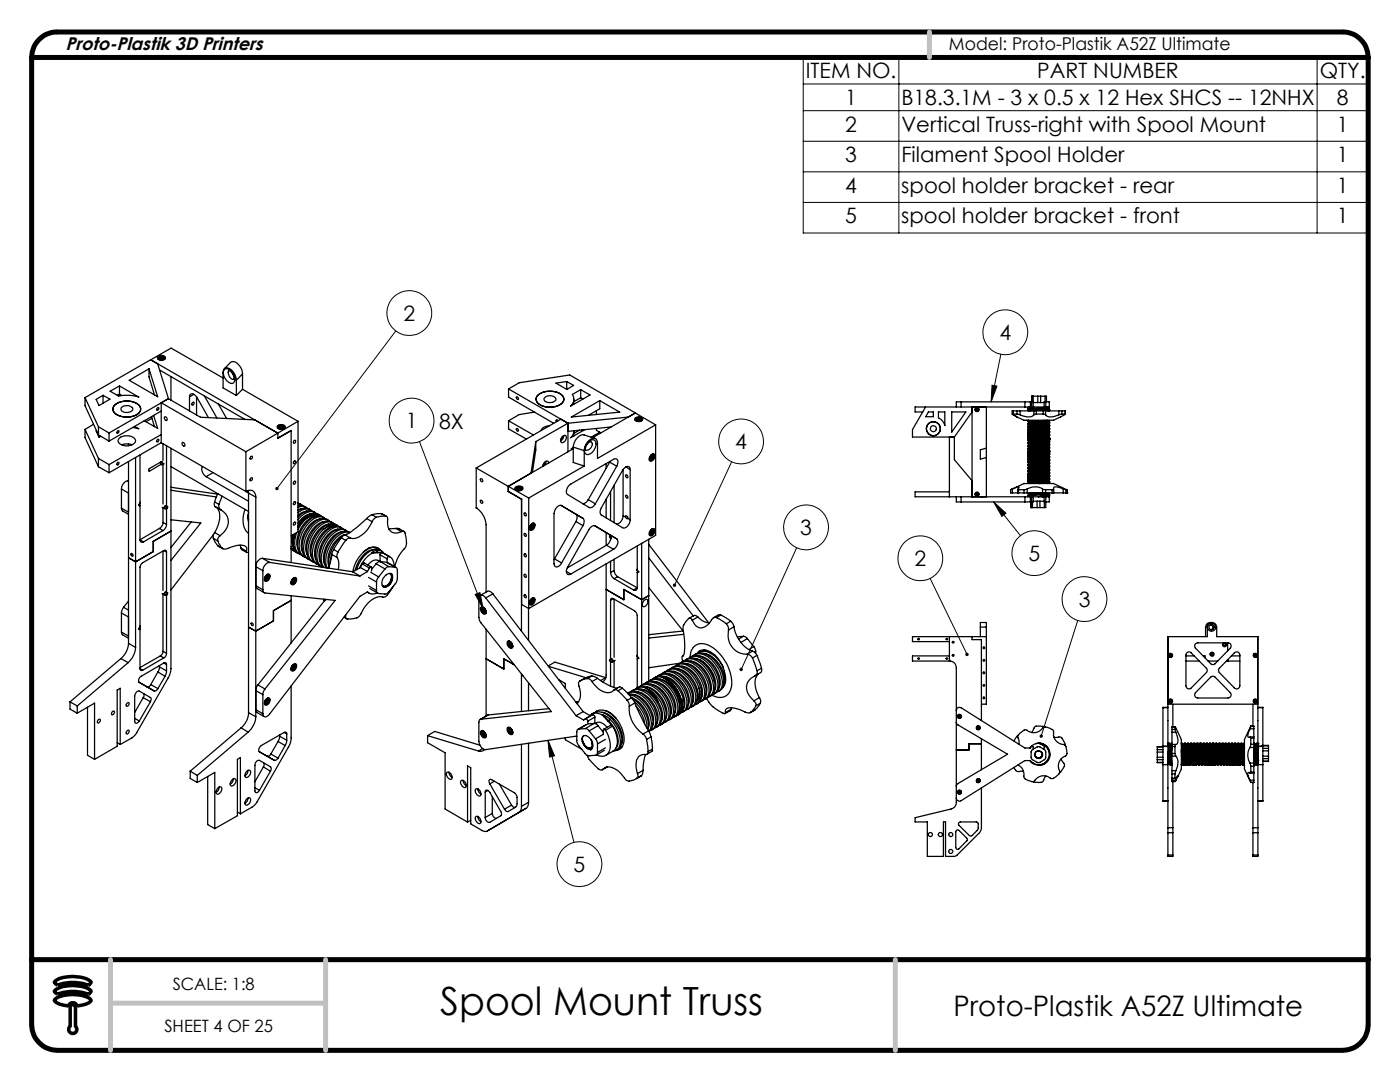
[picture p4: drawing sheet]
<svg xmlns="http://www.w3.org/2000/svg" width="279mm" height="216mm" viewBox="0 0 279 216" stroke-linecap="round" stroke-linejoin="round" font-family="sans-serif">
<defs><g id="words">
<text font-size="7.8" x="87.8" y="202.6">Spool Mount Truss</text>
<text font-size="5.6" x="190.3" y="202.7">Proto-Plastik A52Z Ultimate</text>
<g font-size="4.2">
<text x="160.8" y="15.6">ITEM NO.</text>
<text x="207" y="15.6">PART NUMBER</text>
<text x="263.4" y="15.6">QTY.</text>
<text x="168.7" y="20.9">1</text>
<text x="179.9" y="20.9">B18.3.1M - 3 x 0.5 x 12 Hex SHCS -- 12NHX</text>
<text x="266.8" y="20.9">8</text>
<text x="168.7" y="26.3">2</text>
<text x="179.9" y="26.3">Vertical Truss-right with Spool Mount</text>
<text x="266.8" y="26.3">1</text>
<text x="168.7" y="32.4">3</text>
<text x="179.9" y="32.4">Filament Spool Holder</text>
<text x="266.8" y="32.4">1</text>
<text x="168.7" y="38.5">4</text>
<text x="179.9" y="38.5">spool holder bracket - rear</text>
<text x="266.8" y="38.5">1</text>
<text x="168.7" y="44.6">5</text>
<text x="179.9" y="44.6">spool holder bracket - front</text>
<text x="266.8" y="44.6">1</text>
<text x="80.5" y="64">2</text>
<text x="199.5" y="67.8">4</text>
<text x="81" y="85.4">1</text>
<text x="87.6" y="85.6">8X</text>
<text x="146.7" y="89.6">4</text>
<text x="159.7" y="106.7">3</text>
<text x="182.5" y="112.9">2</text>
<text x="205.3" y="111.9">5</text>
<text x="215.3" y="121">3</text>
<text x="114.5" y="173.9">5</text>
</g>
<text font-size="3.7" x="13.1" y="9.9">Proto-Plastik 3D Printers</text>
<text font-size="3.5" x="189.4" y="9.9">Model: Proto-Plastik A52Z Ultimate</text>
<g font-size="3.4">
<text x="34.5" y="197.5">SCALE: 1:8</text>
<text x="32.8" y="206">SHEET 4 OF 25</text>
</g>
</g></defs>
<g fill="none" stroke="#000" stroke-width=".2">
<path d="M160.3 11.5h112.7v35h-112.7zM160.3 16.8h112.7M179.4 11.5v35M262.9 11.5v35M160.3 22.1h112.7M160.3 28.2h112.7M160.3 34.3h112.7M160.3 40.4h112.7M79 66l-23.7 31.5M198 76.9l1 .1-1.2 3.2zM199.7 70.7l-1.9 9.5M83.7 88.1l12.7 33.4"/>
<path d="M146 92.1l-11.4 24.7M94.8 118.6l1-.3 .6 3.2zM159 109.3l-11.1 24.3M185.6 115.4l7.4 15.2M198.3 100.2l2.5 2.2-.8 .6zM198.3 100.2l5.4 6.7M215.1 123.8l-7.3 23.1M109.4 147.7l1.3 3.1-1 .3zM109.4 147.7l5.1 20.4"/>
<circle cx="81.7" cy="62.5" r="4.5"/>
<circle cx="200.6" cy="66.3" r="4.5"/>
<circle cx="82.1" cy="83.9" r="4.5"/>
<circle cx="147.9" cy="88.1" r="4.5"/>
<circle cx="160.9" cy="105.2" r="4.5"/>
<circle cx="183.7" cy="111.4" r="4.5"/>
<circle cx="206.4" cy="110.4" r="4.5"/>
<circle cx="216.4" cy="119.5" r="4.5"/>
<circle cx="115.6" cy="172.4" r="4.5"/>
</g>
<path d="M10.9 197.7a6 6 0 0 1 5.2-.9 3.2 3.2 0 0 1 2.1 1 .79 .79 0 0 1-1.3 .4 10.7 10.7 0 0 0-5.5 .1l-.5-.4zM10.9 195.9a6 6 0 0 1 5.2-.9 3.2 3.2 0 0 1 2.1 1 .79 .79 0 0 1-1.3 .4 10.7 10.7 0 0 0-5.5 .1l-.5-.4zM11 199.4a7.1 7.1 0 0 1 7 0l.2 .2a1.36 1.36 0 0 1-1.1 .8l-1.7 .3a.9 .9 0 0 0-.9-.6 .9 .9 0 0 0-.8 .6 4.3 4.3 0 0 1-2.7-.9l-.1-.2zM14 204.8a.81 .81 0 0 0 0 1.2 .81 .81 0 0 0 1.1 0 .81 .81 0 0 0 0-1.2M14 201a.53 .53 0 0 1 .5-.6 .53 .53 0 0 1 .6 .6" fill="none" stroke="#000" stroke-width=".7" stroke-linecap="butt"/>
<path d="M11.4 6.4a5.1 5.1 0 0 0-5.1 5.1M267.9 6.4a5.1 5.1 0 0 1 5.1 5.1M6.3 204.5a5.2 5.2 0 0 0 5.1 5.1M273 204.5a5.2 5.2 0 0 1-5.1 5.1" fill="none" stroke="#000" stroke-width="1" stroke-linecap="butt"/>
<path d="M14 201v3.8M15.1 201v3.8" fill="none" stroke="#000" stroke-width=".7"/>
<path d="M11.4 6.4h256.5M6.3 191.5h266.7M6.3 204.5v-193h266.7v193M11.4 209.6h256.5" fill="none" stroke="#000" stroke-width="1"/>
<path d="M185.5 6.4v5.1M22 191.5v18.1M65 191.5v18.1M178.7 191.5v18.1M22 200.2h43" fill="none" stroke="#c0c0c0" stroke-width="1"/>
<path d="M207.5 146.6v.4l.2 .2 .1-.3-.1 .3a.35 .35 0 0 0 .4-.4 .35 .35 0 0 0-.6-.2zM192.8 130.3a.33 .33 0 0 0-.1 .5 .33 .33 0 0 0 .4 .1l-.1-.3 .1 .3 .2-.1a.33 .33 0 0 0-.1-.5 .33 .33 0 0 0-.4 0zM198.3 100.2l2.5 2.2-.8 .6zM198 76.9l1 .1-1.2 3.2zM134.4 116.5a.31 .31 0 0 0-.1 .3 .31 .31 0 0 0 .2 .3l.1-.3-.1 .3a.33 .33 0 0 0 .4-.4 .33 .33 0 0 0-.5-.2zM109.4 147.7l1.3 3.1-1 .3zM147.7 133.3a.31 .31 0 0 0-.1 .3 .31 .31 0 0 0 .2 .3l.1-.3-.1 .3a.33 .33 0 0 0 .4-.4 .33 .33 0 0 0-.5-.2zM94.8 118.6l1-.3 .6 3.2zM55 97.2l-.1 .3 .2 .3 .2-.3-.2 .3a.34 .34 0 0 0 .4-.1 .34 .34 0 0 0 0-.5 .34 .34 0 0 0-.5 0z" fill="#000"/>
<g fill="none" stroke="#000" stroke-width=".25">
<path d="M17 79.3l2.6 5.9M17 79.3v1.7l2.6 5.8M19.2 79.7l1.4-.8 1.3 .8-2.1 1.2zM20.6 78.9v1.6M23.7 78.7v.3M23.8 77l3.9 2.2a8.3 8.3 0 0 0-4-.2M23.8 77l-1.8 1.1 1.7 .9M23.8 77v1.6M23.8 78.6l.5 .3M23.8 78.6l-.4 .3M25.8 75.9l3.9-2.3 1.8 5.6zM29.7 73.6v1.6l1.1 3.6"/>
<path d="M30.1 71.8l1.4 .8 2.1 7M30.1 71.8l25.4 14.6v1.1l2.6-1.6M31.5 71.2a1.01 1.01 0 0 1 1.5 .2 .9 .9 0 0 1-.8 .5 .9 .9 0 0 1-.8-.6zM31.5 71.4v.2M31.6 71.3l.6-.3 .6 .3a.57 .57 0 0 1-.6 .5 .57 .57 0 0 1-.6-.5zM31.8 71.2l-.2 .1a.67 .67 0 0 0 .6 .6 .67 .67 0 0 0 .7-.5l-.2-.2M31.9 73.8l17 9.9M32 71.3l-.1 .1 .2 .2 .4-.1M32 71.3v.2M32 71.5h.4M32.3 71.2l.3 .1-.1 .2M32.3 71.2l-.3 .1"/>
<path d="M32.3 71.4l.1 .1M32.3 71.2v.2M32.3 71.4l-.3 .1M32.4 71.5h.1M32.7 71.2h.1M32.9 71.4v.2M33.6 79.6l-1.4 .8M33.6 79.6l6.4 3.7 10.9 .5M33.6 79.6l-11.8 6.8M34.1 75.1v4.8M37.8 79.2a.52 .52 0 0 1 .2-.5 .52 .52 0 0 1 .6-.1l.7 .7 2.3 4M37.8 79.2v2.8"/>
<path d="M38.7 78.7l-.9 .5M39.2 79.2v3.6M40.8 79l2.5 4.4M44.5 75.4l-10.4-5.9-17.1 9.8M44.7 73.8a.91 .91 0 0 1 1.4 .2 1.88 1.88 0 0 1 .5 2.4 1.24 1.24 0 0 1-1.7-.9 1.59 1.59 0 0 1-.2-1.7zM44.8 73.6l1.2-1.3a1.65 1.65 0 0 1 2.1 1.2l.3 1.1M45.6 73.9a1.71 1.71 0 0 1 1 1.8 1.23 1.23 0 0 1-1-1.6zM47.2 75.9a2.37 2.37 0 0 0-2.2-2.5l-.4 .6-.1 3.4 2.7 1.5M47.2 75.9v3M48.4 77.7l11.1 6.4M48.4 77.7l-1.2 1.2M48.4 74.6l-1.2 1.3"/>
<path d="M48.4 74.6v3.1M101.5 77.6v1.6l9 5.3M101.5 77.6l11.8 6.9M101.5 77.6l2.1-1.2 10.1-1.6 13.1 7.6M103 79.2a.29 .29 0 0 1 .4 .2 .29 .29 0 0 1-.1 .3zM107.2 79.1a3.9 3.9 0 0 1 5.1-.1 1.34 1.34 0 0 1-1.1 2 3.7 3.7 0 0 1-4.1-.8 1.08 1.08 0 0 1 .1-1.1zM107.4 78.8a4 4 0 0 1 4.9 .2 1.14 1.14 0 0 1-.6 1.8 3.9 3.9 0 0 1-4.6-.6 .99 .99 0 0 1 .3-1.4zM108.7 79.3a1.37 1.37 0 0 1 2.2 .4 1.47 1.47 0 0 1-2.4 0zM110.9 76.4l2.2-.3 1.4 .8-1.4 .8zM113.1 76.1v1.6M114.2 78.7l1.7-.9 1.9 1-3.9 2.2a1.74 1.74 0 0 0 .3-2.3zM114.5 79.7v.9"/>
<path d="M115.9 77.8v1.6M115.9 79.4l.4 .2M115.9 79.4l-1.4 .8M119.7 79.9v1.7l-2.3 1.3M205.9 79.1h.3M205.9 79.1h.1M205.9 79.1v1.1M206.2 79.1v2.1h-.3M206.2 79.1h.9M207.1 79.1h.6M207.1 79.1v1.2M207.7 79.1h.9"/>
<path d="M207.7 79.1v1.2M208.6 79.1h.2v1.1M208.6 79.1v1.1M17 85.7v1.6l2.6 5.8M17 85.7l2.6 5.8M18.7 84.7l-1.7 1M19.3 86l.5 1.2 .3-.1M19.6 85.2l2.2 1.2M19.6 86.8l2.2 1.2M19.6 85.2v1.6M19.6 91.5v1.6M19.6 91.5l2.2 1.2"/>
<path d="M19.6 93.1l2.2 1.2M21.8 86.4v1.6M21.8 92.7v1.6M22.8 81a3.8 3.8 0 0 1 5.1 0 1.21 1.21 0 0 1-.8 1.8 4.1 4.1 0 0 1-4.2-.4 1.03 1.03 0 0 1-.1-1.4zM22.8 81a3.7 3.7 0 0 1 5.1 0 1.21 1.21 0 0 1-.8 1.9 3.9 3.9 0 0 1-4.5-.8 1.01 1.01 0 0 1 .2-1.1zM23.5 86l.1-.1a.26 .26 0 0 1 .1 .4 .26 .26 0 0 1-.4 0zM23.5 92.3l.1-.1a.31 .31 0 0 1 .1 .4 .31 .31 0 0 1-.4 .1zM23.8 87.4a2.32 2.32 0 0 1 3.3 .4 1.69 1.69 0 0 1-2.4 1.1l-.9-.4a.68 .68 0 0 1 0-1.1zM24.2 97.6l1.4 .8M24.2 97.6v3.8M24.3 88.8l.8-.2 1.3 .2M24.3 81.2a1.56 1.56 0 0 1 2.2 .3 1.29 1.29 0 0 1-2 .6 .52 .52 0 0 1-.2-.9z"/>
<path d="M25.6 96a1.6 1.6 0 0 0-1.4 1.6M25.6 96h.1M25.6 88.6v.3M25.6 92.1v36.3M26.8 85.1l.9 .4-1.2-.2M27.1 91.3v37.9M27.9 90.8v9.6l-.2 .2v.3h.2M30.2 83.1l.6 2.1M30.3 83.5l-1.2 .6M30.7 82.9l.8 2.6-2.7-1.5M31.5 81.4l.1-.1a.27 .27 0 0 1 0 .4 .27 .27 0 0 1-.3 0zM31.5 87.7l.1-.1a.27 .27 0 0 1 0 .4 .27 .27 0 0 1-.3 .1z"/>
<path d="M32 92.3h.1M32 92.3l.2 .4a.27 .27 0 0 0 .2-.3 .27 .27 0 0 0-.2-.3l-2.4 1.4-.1 .4 .1 .2 2.4-1.5M32.2 80.4l16.9 9.7M32.2 80.4v7.9M32.2 88.3l16.9 9.8M32.2 82l-10.4 6M32.2 86.7l-10.4 6M32.2 88.3l-10.4 6M32.2 92.1a.32 .32 0 0 1 .3 .3 .32 .32 0 0 1-.2 .3h-.1M32.5 88.5v3.4M32.5 92.7v7.9M32.8 92.5l-.3 .2"/>
<path d="M32.8 83.3a.39 .39 0 0 1 .5 .1 .39 .39 0 0 1-.1 .5l-.3-.1zM33.2 88.9v12.1M34.1 89.5l-.1 44.6-.3 .9-6.6 11.5-.8 .7-2.3 1.4M34.1 97.8l9.1 1.4M34.1 97.2l9.3 1.4M34.1 93.1l15.5 9M36.3 88.4a.39 .39 0 0 1 .5 .1 .39 .39 0 0 1-.1 .5l-.3-.2zM38.4 80.3l.2-.1a.33 .33 0 0 1 .1 .4 .33 .33 0 0 1-.4 .2zM40.4 93.1a1.56 1.56 0 0 0 .7 2M41.1 95.1l8.5 4.9M42.5 94.3l-1.4 .8M43.5 98.5l-.7 1.7"/>
<path d="M43.6 80.6l1.6 2.9M44.3 99l-.6 1.6M49.1 98.1a1.21 1.21 0 0 1 1.4-.2 1.21 1.21 0 0 1 .5 1.3M49.1 98.1h.1M49.1 98.1l.5 .3M49.1 90.1v8M49.6 97.9v.5M49.6 98.4l1.4 .8M49.6 98.4v43.8M50 91.1h.1a.28 .28 0 0 1 .3 .2 .28 .28 0 0 1-.3 .3l-.1 .1-.1-.2zM50 95.4l.2-.1a.33 .33 0 0 1 .1 .4 .33 .33 0 0 1-.4 .2zM51 99.2v43.8"/>
<path d="M55.4 85a1.04 1.04 0 0 1 1.5 .2 .9 .9 0 0 1-.8 .5 .9 .9 0 0 1-.8-.6zM55.4 85.3v.1M55.6 85.1a.62 .62 0 0 1 .6-.3 .62 .62 0 0 1 .5 .5l-.3 .2h-.5l-.3-.2zM55.7 84.9l-.3 .4M55.8 85.1l.3-.1 .3 .1v.2l-.3 .1-.3-.1zM56.1 85.2l-.2 .1h.4M56.1 85v.2M56.1 85.2l.2 .1M56.3 85.3h.1M56.6 84.9l.2 .3a.76 .76 0 0 1-.7 .5 .76 .76 0 0 1-.7-.4M56.8 85.3v.1M58.1 85.9l-2.6 1.5"/>
<path d="M58.1 85.9v26.4M58.7 96.1l.1-.1a.29 .29 0 0 1 .2 .4 .29 .29 0 0 1-.4 .2zM58.7 92l.2-.1a.31 .31 0 0 1 0 .4 .31 .31 0 0 1-.3 .2zM58.7 87.9l.2-.1a.31 .31 0 0 1 .1 .4 .31 .31 0 0 1-.4 .2zM59.5 84.1l-10.4 6M59.5 84.1v22l-1.4 .8M95 93.4l10.5 6M95 93.4v8M95.9 95.6a.33 .33 0 0 1 .4 .1 .33 .33 0 0 1-.1 .4l-.3-.2zM95.9 99.8a.37 .37 0 0 1 .4 .2 .37 .37 0 0 1-.1 .4l-.3-.2zM101.4 98.1l2.7 1.5M101.4 98.1h.1"/>
<path d="M101.5 98.1l2.6 1.5M101.5 84v1.6l3.5 2M101.5 84l4.9 2.8M102.8 97.3a1.06 1.06 0 0 1 1.6 .1 .93 .93 0 0 1-1.6 0zM102.9 97.5v.2M103 85.5a.27 .27 0 0 1 .4 .2 .27 .27 0 0 1-.1 .3zM103.1 97.2l.4-.1 .6 .2a.57 .57 0 0 1-.5 .5 .57 .57 0 0 1-.6-.5zM103.2 97.2l-.3 .1a.69 .69 0 0 0 .6 .7 .69 .69 0 0 0 .7-.4l-.2-.4M103.4 97.3l-.2 .1 .2 .2h.4l.1-.2-.1-.1M103.4 97.3h.4M103.4 97.3v.2M103.6 97.5h.2"/>
<path d="M103.6 97.5h-.2M103.8 97.3v.2M104.1 99.6v26.3M104.1 99.6v21l1.4 .8M104.1 99.6h.1M104.2 97.5v.2M105.5 99.4v22M106.7 82.2l-3.1 .5-2.1 1.3M106.9 88.1l-.9 6.3-4.6 2.6v1.1M106.9 88.1v1.7l-.6 4.5M108.7 92.3l-.3 .5M109 92l-.4 .9"/>
<path d="M109.5 92.4l-.1-.3a.85 .85 0 0 0-1.1 1M109.6 85l-1.1 .3-.5 .6M111.4 84l-.3-.3v.4M112.2 87.1l-.3 .6M112.3 87a.4 .4 0 0 1 .5-.1 .4 .4 0 0 1 .2 .5 .73 .73 0 0 1-.3 .7 .73 .73 0 0 1-.8 0v-.4zM112.5 86.9l-.2 .7-.4 .4M113.3 84.5l-1.4-.9-16.9 9.8M113.3 84.5l-6.4 3.6M113.3 84.5v5.7M114 83.2l5.7-3.3 4 2.3zM114.4 89.5l-12.9 7.5v1.1M114.4 89.2v3.1l2.2 .7"/>
<path d="M114.4 89.2l2.2 .7M114.4 89.3l-.4 .2h.4M115.6 85.8l-1.1 .7M116.1 85.8l.2 .1M116.6 93l-11.1 6.4M116.6 89.9v3.1M116.7 85.7l-2.8 1.6 .4-.5 .2-.8v1M117.4 99.7l-.5 .6-.6 .2M117.4 99.7l1.4 .8M117.5 88.1a.83 .83 0 0 1 1.4 0 2.12 2.12 0 0 1-1.8 2.6 1.48 1.48 0 0 1 .1-2.2zM117.9 88.1l.1 .1a1.09 1.09 0 0 1-.1 1.2 1.09 1.09 0 0 1-1.1 .4 1.66 1.66 0 0 1 1.1-1.7M118.7 87.5l-2.1-.7a2.24 2.24 0 0 0-2.2 2.1v.3"/>
<path d="M119 85.5v.4l.7 .4M119 82v.7M119.7 86.3v.2M119.7 86.3l-1.7 .9M121 92.5v.9M121 99.6v3.7M121.7 92.2l1.4 .8M121.7 92.2l-4.3 7.5M121.7 92.1v.1M121.8 98.1v5.8M122 85.2l-8.7 .9M122.6 96.8v7.5"/>
<path d="M123.1 93l.1-.3a.84 .84 0 0 0-.3-1.2l-.5 .2-8.5 4.9a1.5 1.5 0 0 0-.6 2.1l4.2 2.5a1.06 1.06 0 0 0 1.3-.7M123.1 93l-4.3 7.5M124.4 93.7v9.2M124.8 94.8a.33 .33 0 0 1 .4 .1 .33 .33 0 0 1 0 .5l-.3-.3zM124.9 93.2l.9 .5M124.9 98.8a.29 .29 0 0 1 .4 .2 .29 .29 0 0 1-.2 .4l-.3-.3zM125.8 93.7a.52 .52 0 0 0-.2-.5 .52 .52 0 0 0-.6-.1l-.8 .7-4.2 7.5a1.16 1.16 0 0 0 0 1.5l4.2 2.5a1.44 1.44 0 0 0 1.6-1.6M125.8 93.7v10M126.7 83.5a1.06 1.06 0 0 1 1.6 .1 .87 .87 0 0 1-.8 .5 .87 .87 0 0 1-.8-.5zM126.8 83.7v.2M126.8 82.4l-1.4 .8-12.1 1.3M126.8 82.4h.1"/>
<path d="M126.9 83.5a.66 .66 0 0 1 .7-.2 .66 .66 0 0 1 .5 .5 .66 .66 0 0 1-.7 .2 .66 .66 0 0 1-.5-.5zM127 83.4l-.2 .3a.77 .77 0 0 0 .7 .4 .77 .77 0 0 0 .7-.5l-.3-.2M127.2 83.8h.1M127.4 83.4l.3 .1M127.4 83.4l-.3 .2 .1 .2M127.4 83.4v.3M127.4 83.7l-.2 .1M127.4 83.7h.2M127.6 83.7l-.4 .1M127.6 83.7l.1 .1M127.6 83.7h.1M127.7 83.7h.1"/>
<path d="M127.7 83.5l.1 .2-.2 .2-.4-.1M127.7 83.5v.2M128.2 83.7v.2M129.6 91.8l.1 .1M129.9 90.8a.49 .49 0 0 1 .7-.2 .97 .97 0 0 1-.8 1.4l-.2-.5zM129.9 91.4l.3 .2M130 90.9l.3-.2a.61 .61 0 0 1 .2 .8 .61 .61 0 0 1-.7 .3l-.1-.3zM130.1 91l-.2 .3v.3h.3M130.1 91h.3v.3M130.1 91l-.2 .4M130.1 91v.2M130.1 91.2l.3 .1"/>
<path d="M130.1 91.2l-.2 .2M130.2 90.6a.78 .78 0 0 0-.4 1.3l.3-.1M130.2 90.6l.3 .2 .1 .3M130.2 90.6l.2 .1M130.4 91.3l-.2 .3M130.8 84.8l-11.6 6.7v-3.1a.87 .87 0 0 0-.5-.9 .87 .87 0 0 0-1.1 .3l-.7 1-.3 1.1M130.8 84.8v22l-25.3 14.6M130.8 84.8l-4-2.4-8.5 4.9M184.7 81.2l-2.6 4.5v1.5h8.4M185.3 82.2h1v.9h-1.6zM187.3 82.2h1.3v2.7a2.34 2.34 0 0 0-1.3-1.5zM189.5 98.1h-6.9v1h24.7"/>
<path d="M189.5 87.2v11.9M189.9 82.2h2.9l-2.9 4zM190.5 87.2v4.5l3.5 4.2M190.9 99.1v1.1h.9M191.8 80.2h-.9v1M191.8 80.2v1M191.8 99.1v1.1M191.8 80.2h13.8M194 81.2v17.9M194 82.2l-3.5 5M194.8 81.6l.2-.1 .2 .3-.2 .1zM194.8 98.6l.3-.1 .1 .2-.1 .1z"/>
<path d="M195.9 99.1h.1M195.9 81.2h.1M196.8 89.4l-1.1 .3v1.9l1.1-.3M196.8 89.4v1.9M196.8 81.2v8.2M196.8 91.3v7.8M201.7 97.7l2.7-1.2h5.9l2.6 1.2M202 97.6l1.3-.4-.2 .4 .2 .1M202 97.6l-.3 .1v.7h.3M202 98.4h1.1M202 97.6v.8M202.2 82h-.2v.7l.2 .1"/>
<path d="M202.2 82h.1M202.2 82v.6M202.2 82.6l.7 .6 1.5 .7h5.9l2.3-1.3M202.2 82.8l.7 .4M202.2 82.6h.8M202.2 82h.8M202.2 82.7v.1M203 82.6l.6 .2M203 82h.6M203 82v.6M203.1 98.4h.2M203.1 97.6v.8"/>
<path d="M203.3 97.7h1.1M203.3 98.4h1.1M203.3 97.7v.7M203.6 82.8a2.39 2.39 0 0 0 2.7 0M203.6 82h2.7M203.6 82v.8M204.4 98.4h.6M204.4 97.7v.7M204.5 80.2v1M204.5 99.1v1.1M205 97.6a2.96 2.96 0 0 1 3.1 0M205 97.6l-.6 .1"/>
<path d="M205 98.4h3.1M205 97.6v.8M205.1 84.1l.2 .1M205.1 92v.3l.2 .1M205.1 90.2h4.4zM205.1 90.1l4.4-.2v.3l-4.4 .2zM205.1 83.9v.2M205.1 84.5v.2M205.1 88.3v.2M205.1 91.4v.3M205.1 92.7v.2M205.1 95.8v.2"/>
<path d="M205.1 96.4v.1M205.1 98.4v.1M205.1 98.9v.2M205.1 87.2l.2 .1M205.1 86l.2 .1M205.1 81.6l.2 .1M205.1 89.1l.2 .1M205.1 88.5l.2 .1M205.1 87.9l.2 .1M205.1 91l.2 .1M205.1 90.4l.2 .1M205.1 98.5l.2 .1"/>
<path d="M205.1 96l.2 .1M205.1 95.4l.2 .1M205.1 94.8l.2 .1M205.1 94.2l.2 .1M205.2 83.9h-.1M205.2 87.6h-.1M205.2 87.6h.4M205.3 83.9h-.2M205.3 86.7v.2l-.2 .1M205.3 86.3l-.2 .1M205.3 81.9l-.1 .1M205.3 89.4l-.2 .1"/>
<path d="M205.3 84.8v.3M205.3 84.2v.2M205.3 81.7v.2M205.3 81.2h.1M205.3 89.9v.1M205.3 89.2v.2M205.3 88v.2M205.3 87.3v.2M205.3 86.1v.2M205.3 85.5v.2M205.3 90.7l-.2 .1M205.3 95.7l-.2 .1 4.4-.3v.2"/>
<path d="M205.3 95.1l-.2 .1M205.3 94.4l-.2 .1M205.3 93.8l-.2 .1M205.3 93.2l-.2 .1M205.3 96.1v.2M205.3 95.5v.2M205.3 94.9v.1M205.3 94.2v.2M205.3 93.6v.2M205.3 93v.2M205.3 92.4v.2M205.3 91.8v.1"/>
<path d="M205.3 91.1v.2M205.3 90.5v.2M205.3 81.2h4.1h-.7M205.3 95h.2M205.3 87.5l-.1 .1M205.3 90l-.1 .1M205.3 95v.1M205.5 95l-.2 .1M205.6 87.6h.1M205.6 87.6h-.5v.3M205.6 81.2h.3M205.6 80.2h.3"/>
<path d="M205.6 81.2h-23v1h1.5M205.6 80.2v1M205.6 99.1v1.1M205.9 80.2h.3M205.9 80.2v1M205.9 99.1v1.1M206.1 81.2h.1M206.2 99.1v1.1h-.3M206.2 80.3h.9M206.3 82h.5M206.3 82v.8M206.8 92.7l-1.7 .2 .2 .1"/>
<path d="M206.8 92.7h1.9M206.8 82.6l-.5 .2M206.8 82.6h1.4M206.8 82h1.4M206.8 82v.6M207.1 80.3h.6M207.2 85.3l-1.9 .2M207.2 85.3h2.1M207.3 99.1h.8M207.3 99.1h.1M207.4 98.4l-2.3 .1M207.7 80.3h.7"/>
<path d="M208.1 97.6l.6 .1M208.1 98.4h.6M208.1 99.1h.4M208.1 97.6v.8M208.1 99.1h.1M208.1 99.1h-.8M208.1 99l-.8 .1M208.1 99v.1M208.2 82.6l.5 .2M208.2 82h.5M208.2 82v.6M208.5 81.2h.1"/>
<path d="M208.7 97.7h1.3M208.7 98.4h1.3M208.7 82.8a1.54 1.54 0 0 0 1.9 .2l.7-.2M208.7 82h2.6M208.7 82v.8M208.7 97.7v.7M208.7 99.1h.7v1.1h-1M208.7 99.1h-.3v2.2M208.7 99.1v2.2h-.3M208.7 80.2h.7v1.2l-4.3 .2v-.2l.2-.2M208.7 80.2h-.3v1h.3M208.7 80.2v1"/>
<path d="M208.7 92.7h.1M208.8 90.2l-3.5 .3M208.8 92.7l-3.5 .3M209.1 98.4l-3.6 .2h-.2v.2M209.1 83.9l-4 .2M209.3 88.3l-3.8 .2-.2 .1v.2M209.3 84.6l-4 .2M209.3 85.2l-2.1 .1M209.3 85.8l-4 .3M209.3 87l-4 .3M209.3 87.2l-4 .3M209.3 84.1l-4 .3"/>
<path d="M209.3 88.9l-4 .3M209.3 92.7h-.5M209.3 92.1l-4 .3M209.3 91.4l-4 .4M209.3 94.6l-4 .3M209.3 93.9l-4 .3M209.3 93.3l-4 .3M209.3 99l-1.2 .1M209.3 95.8l-4 .3M209.3 99.1h.1M209.3 84.7l-4.2 .4M209.3 81.6l.2 .1"/>
<path d="M209.3 83.9l.2 .3M209.3 84.7l.2 .1M209.3 85.3l.2 .1M209.3 86l.2 .1M209.3 86.6l.2 .1M209.3 87.8l.2 .1M209.3 88.5l.2 .1M209.3 89.1l.2 .1M209.3 89.7l.2 .1M209.3 81.4v.2M209.3 84.5v.2M209.3 86.4v.2"/>
<path d="M209.3 87.7v.1M209.3 88.9v.2M209.3 89.5v.2l-.1 .1-3.9 .2M209.3 90.4l.2 .1M209.3 91l.2 .1M209.3 91.6l.2 .1M209.3 92.3l.2 .1M209.3 92.9l.2 .1M209.3 93.5l.2 .1M209.3 94.1l.2 .1M209.3 94.8l.2 .1M209.3 95.4l.2 .1"/>
<path d="M209.3 96l.2 .1M209.3 98.5l.2 .1M209.3 95.2v.2M209.3 98.4v.1M209.3 90.2v.2M209.3 90.8v.2M209.3 94.5v.3M209.3 81.4l-4 .3M209.3 83.9l-4 .3M209.3 86.4l-4 .3M209.3 85.3l-4 .4M209.3 86l-4 .3"/>
<path d="M209.3 86.6l-3.9 .3M209.3 81.6l-4 .3M209.3 87.8l-4 .4M209.3 88.5l-4 .3M209.3 89.1l-4 .3M209.3 87.7l-4 .3M209.3 89.5l-4 .4M209.3 92.3l-4 .3M209.3 91.6l-4 .3M209.3 91l-4 .3M209.3 90.4l-4 .3M209.3 90.8l-4 .3"/>
<path d="M209.3 98.5l-4 .3M209.3 96l-4 .3M209.3 95.4l-4 .3M209.3 94.8l-3.8 .2M209.3 94.1l-4 .3M209.3 93.5l-4 .3M209.3 92.9l-4 .3M209.3 96.4l-.2 .1M209.3 95.2l-4 .3M209.3 96.4v.1M209.4 87.6h.1M209.4 87.6l-4.3 .3"/>
<path d="M209.4 81.4h-.1M209.4 83.9h-.1M209.4 90.1h.1M209.4 87.6l-.1 .1M209.5 86.1l-.2 .3-4.2 .2 .2 .1M209.5 85.1l-4.4 .3 .2 .1M209.5 84.4l-4.4 .3 .2 .1M209.5 84.4l-.2 .2M209.5 85.1l-.2 .2M209.5 85.7l-.2 .3M209.5 86.3l-.2 .1M209.5 86.9l-.2 .1v.2l.2 .1"/>
<path d="M209.5 85.5l-4.4 .3 .2-.1M209.5 84.2l-4.4 .3 .2-.1M209.5 88.6l-4.4 .3 .2-.1M209.5 87.9l-4.4 .4 .2-.1M209.5 89.4l-4.4 .3 .2 .2M209.5 88.2l-.2 .3M209.5 88.8l-.2 .1M209.5 89.4l-.2 .1M209.5 92.4l-4.4 .3 .2-.1M209.5 91.7l-4.4 .3 .2-.1M209.5 91.1l-4.4 .3 .2-.1M209.5 90.7l-.2 .1"/>
<path d="M209.5 91.3l-.2 .3M209.5 92l-.2 .3M209.5 92.6l-.2 .1v.2M209.5 91.3l-4.4 .3 .2 .2M209.5 98.6l-4.4 .3 .2-.1M209.5 96.1l-4.4 .3 .2-.1M209.5 93.2l-.2 .3M209.5 93.8l-.2 .3M209.5 94.5l-.2 .1M209.5 95.1l-.2 .1M209.5 95.7l-.2 .3M209.5 96.3l-.2 .1"/>
<path d="M209.5 98.8l-.2 .3M209.5 93.2l-4.4 .3 .2 .1M209.5 87.6h-.1M209.5 86.7l-4.4 .3v.2l4.4-.3M209.5 85.7l-4.4 .3v-.2M209.5 81.7v.3h-.4M209.5 81.7l-4.2 .3M209.5 84.8l-4.1 .3-.3 .1v.2M209.5 86.1l-4.2 .3h-.2v.2M209.5 87.3l-3.9 .3M209.5 89.2l-4.1 .3h-.3v.2M209.5 88.8l-4.4 .3v-.2"/>
<path d="M209.5 88.2l-4.4 .3M209.5 90.5l-4.3 .3-.1 .2M209.5 92.6l-2.7 .1M209.5 91.9l-4.4 .4M209.5 90.7l-4.4 .3M209.5 94.2v.3h-.3l-4.1 .3M209.5 93.8l-4.4 .3M209.5 98.8l-1.4 .2M209.5 96.1v.2l-2.1 .2M209.5 95.7l-4.4 .3M209.5 94.9l-4.1 .2-.3 .1v.2l4.4-.3M209.5 93l-4 .2-.4 .1v.2"/>
<path d="M209.5 93.8v-.2l-3.3 .2-1.1 .1v.2M209.5 94.2l-4.3 .3h-.1v.3M209.5 82h-.1M209.5 84.2v.2M209.5 84.8v.3M209.5 85.5v.2M209.5 86.7v.2M209.5 87.3v.3M209.5 87.9v.3M209.5 88.6v.2M209.5 89.2v.2M209.5 90.5v.2"/>
<path d="M209.5 91.1v.2M209.5 91.7v.2M209.5 92.4v.2M209.5 93v.2M209.5 94.9v.2M209.5 98.6v.2M210 98.4h.3M210 97.7v.7M210.3 98.4h1.9M210.3 97.6v.8M211.3 82h.6M211.3 82v.8"/>
<path d="M211.9 82.6l-.6 .2M211.9 82.6h.7M211.9 82h.7M211.9 82v.6M212.2 97.6l.5 .1M212.2 97.6a1.88 1.88 0 0 0-1.9-.3v.3l-.3 .1M212.2 98.4h.5M212.2 97.6v.8M212.6 82v.6M212.7 97.7h.2M212.7 98.4h.2M212.7 97.7v.7"/>
<path d="M212.9 98.4h.1M212.9 97.7v.7M24.2 101.4l.2 .5 1.2 .7M24.2 101.4l1.4 .8M25.6 119.9l-.9 1.3M26.1 110.5a.31 .31 0 0 1 .4 .1 .31 .31 0 0 1-.1 .4l-.2-.2zM27.8 100.8h.1M27.8 100.8l.1 .1M27.9 107.7a.44 .44 0 0 0 .2 .5 .44 .44 0 0 0 .5-.1M27.9 100.3l.1 .2-.3 .3M27.9 100.2l.1 .2M27.9 100.9v6.8"/>
<path d="M27.9 107.7l.7 .4M31.8 105.4l-3.9 2.3M31.8 105.4l.7 .5M32.3 101.2l.5 .3M32.3 118.4l.5 .3M32.5 104.2a1.47 1.47 0 0 1-.7 1.2M32.5 105.9l-3.9 2.2M32.5 101.3v2.9M32.5 110v7.8M32.5 118.5v11.5M32.5 104.2l.7 .4M32.7 109.9l-4.2 2.4-.5 .7-.1 12.1-.2 .2v.3h.2"/>
<path d="M32.7 109.9a.32 .32 0 0 1 .4-.1 .32 .32 0 0 1 .1 .4M32.7 109.9l.5 .3M33 100.9l-.3 .4 .3 .2M33 118.1l-.3 .4 .3 .2M33.1 101.5h.1M33.1 118.7h.1M33.1 101.5l.1 .1M33.1 118.7l.1 .1M33.2 104.6a1.6 1.6 0 0 1-.7 1.3M33.2 101l.3 .2-.3 .4M33.2 118.3h.2l.1 .1-.3 .4M33.2 101h-.1l-.2 .1v.3a.3 .3 0 0 0 .3 0 .3 .3 0 0 0 .1-.4"/>
<path d="M33.2 101.6v3M33.2 110.2v8.1M33.2 118.8v11.6M33.3 101.1h.1M33.3 118.3h.1M33.3 118.3a.26 .26 0 0 1-.1 .3 .26 .26 0 0 1-.4-.1l.3-.3 .1 .1M34.1 103.7l6 .7-6 7.4M34.1 106l-3.5 2v2.1l-3.5 2-1.5-.8M38.2 104.1l-4.1 5.2M42.6 107.4l.9 1.5M42.6 107.4l.9 .5M42.6 106.6l-8.5 11.1"/>
<path d="M42.8 100.2a.82 .82 0 0 0 .2 .9M42.8 106.3l-.2 .4v.7M42.8 100.2l.9 .4M42.8 106.3l1.1 .6M43 101.1a2.82 2.82 0 0 1 .6 3.5l-.8 1.7M43 101.1l1.1 .6M43.5 107.9l.1 .4a1.85 1.85 0 0 0 1.2 1.3l1.4-.5a2.95 2.95 0 0 1 2.9 0l.1 .4v.5M43.5 108.9l.1 .1M43.5 108.9l1 .6M43.7 100.6a.9 .9 0 0 0 .4 1.1M43.9 106.9a.95 .95 0 0 0-.4 1M44.1 101.7a2.74 2.74 0 0 1 .6 4.5l-.8 .7"/>
<path d="M47.9 108.8l.2 .5M48.1 109.3l.2 .4 .9 .5M48.1 109.3l1.1 .7M48.9 101.6a4.2 4.2 0 0 0 .7 4.8M49.2 110l.1 .2h.3M49.6 103.6l-.1-.8 .1 1M49.6 102.2l-.1 1.1 .1 .9M52.4 111.4a1.68 1.68 0 0 0-1.4 1.7l1.5 .8M52.4 111.4l1.4 .8M52.4 111.4l18 2.7M52.5 117.7l.1 .5 .3 .1 14 1.5-14 17.7M52.5 117.7l-1.5-.8 .1 .3 .2 .2 1.4 .9"/>
<path d="M52.5 113.9v3.8M52.8 115.7l.1 .2M53.1 114.8a.49 .49 0 0 1 .7-.2 .97 .97 0 0 1-.8 1.4l-.2-.5zM53.1 115.5l.2 .1M53.2 114.9l.3-.2a.61 .61 0 0 1 .2 .8 .61 .61 0 0 1-.7 .3l-.1-.3zM53.2 115.3l-.1 .1M53.2 115.3l-.1 .2M53.3 115l-.1 .3M53.3 115v.2M53.3 115.2l.3 .1M53.3 115.2l-.1 .1M53.4 114.6l.2 .1"/>
<path d="M53.6 115.3v-.3h-.3l-.2 .3v.3h.2M53.6 115.3l-.3 .3M53.8 115l-.2-.3a.74 .74 0 0 0-.7 .4 .74 .74 0 0 0 .1 .8l.3-.1M53.8 112.2a1.68 1.68 0 0 0-1.3 1.7M53.8 112.2l18 2.7M58.1 116.5h.1M58.1 109.4l.8 .7M58.1 109a1.73 1.73 0 0 0 1.1 1.2M58.1 109.6l.2 .1M58.1 118.9v9.4M58.1 119.8l-3.5 2v2.1l-3.6 2-1.4-.8M58.4 115.5l.5-.3a.88 .88 0 0 1 .2 1 .88 .88 0 0 1-.9 .5l-.1-.5z"/>
<path d="M58.5 106.7l-.2 1.1 .1 .8M58.5 115.6l.3-.2a.63 .63 0 0 1 .2 .7 .63 .63 0 0 1-.7 .4l-.1-.3zM58.6 115.7l-.2 .4M58.6 115.7l-.2 .3v.2l.2 .1M58.6 115.7h.2v.3M58.6 115.7v.2M58.6 115.9l-.2 .2 .2 .2M58.6 115.9l.2 .1M58.7 104.3l.2-.1a.29 .29 0 0 1 0 .4 .29 .29 0 0 1-.4 0zM58.7 100.2l.2-.1a.33 .33 0 0 1 .1 .4 .33 .33 0 0 1-.4 .1zM58.7 106.6a2.95 2.95 0 0 0 .7 3.7M58.8 115.3h.1"/>
<path d="M58.8 116l-.2 .3M58.9 106.5a3.1 3.1 0 0 0 .5 3.8M58.9 106.4a3.2 3.2 0 0 0 .5 3.9M59.1 115.7l-.1-.2a.68 .68 0 0 0-.8 .2 .68 .68 0 0 0 .1 .9l.3-.1M59.2 106.3a4.2 4.2 0 0 0 .1 3.9l.9 .5M59.4 110.3l.4 .3M59.5 101l.9-.1 .4 .2M59.5 100.3l.1 .1M59.5 101.2a1.52 1.52 0 0 1 1.8 .3M59.5 100.5l.9 .4M59.5 100.4l.4 .1M59.9 100.5l.3 .2"/>
<path d="M60.3 101.5l-.8 .2M60.4 110.9l.3 .2M60.6 103.7a2.73 2.73 0 0 1 3.2-.9 2.75 2.75 0 0 0-3.1 .8l-1.2 1.6zM60.8 101l.3 .2M61 103.6l-1 1.2-.5 .9M61.2 102l-1.1 .3-.6 .5M61.3 111.4l.3 .2M61.9 101.7a1.88 1.88 0 0 0-2.4 .2M62.1 102.5a3.7 3.7 0 0 0-2.6 1.9M62.2 112l.3 .1M62.2 102a1.95 1.95 0 0 0-2.7 .3M62.8 102.2a2.05 2.05 0 0 0-2.6 .3l-.7 .7"/>
<path d="M63 103a4.3 4.3 0 0 0-3.2 2.9 4.3 4.3 0 0 0-.3 3.7M63.1 102.5a2.16 2.16 0 0 0-2.9 .4l-.7 .8M63.3 103a2.36 2.36 0 0 0-2.3 .6M63.8 102.8l-.4-.2a2.25 2.25 0 0 0-2.6 .6l-1.3 1.7M63.8 102.8h.1M63.9 103.6a5.3 5.3 0 0 0-3.8 5.1l.3 1.4M64 113l.2 .1M64.1 103a2.5 2.5 0 0 0-3.1 .6M64.5 105.7a6.6 6.6 0 0 0-2.1 5.6 1.87 1.87 0 0 0 1.3 1.5M64.6 119.6v.1M64.6 119.7l.2 .2M64.6 103.3a1.97 1.97 0 0 0-2.5 .2 6.4 6.4 0 0 0-2.5 6.5l.3 .5 .5 .4"/>
<path d="M64.6 119.7l.2 .1M64.8 104.1a5 5 0 0 0-3.7 4.1 3.5 3.5 0 0 0 .2 2.4M64.9 103.5a2.03 2.03 0 0 0-2.7 .4 6.5 6.5 0 0 0-2.4 6 1.8 1.8 0 0 0 1.2 1.3M65 119.6l-13.5 17.1M65.1 113.3a6 6 0 0 1 2.1-6.6 2.08 2.08 0 0 1 2.6-.4 2.52 2.52 0 0 0-2.8 1 6.2 6.2 0 0 0-1.7 6M65.5 103.8a2.08 2.08 0 0 0-2.7 .4 6 6 0 0 0-2.2 6.5l.7 .7M65.6 104.6a5.5 5.5 0 0 0-3.5 6.5M65.8 104a1.79 1.79 0 0 0-2.4 .1 6.4 6.4 0 0 0-2.6 6.6 1.76 1.76 0 0 0 1.1 1.1M66.2 110.6l-.6 2.8M66.2 110.6l-.3 1.7M66.2 110.6l1.1 .7M66.4 104.3l-.3-.2a2.27 2.27 0 0 0-2.7 .8 6.4 6.4 0 0 0-2 6.1l.2 .4 .6 .5"/>
<path d="M66.5 105.1a4.5 4.5 0 0 0-3.2 3 4.7 4.7 0 0 0-.3 3.5M66.6 109.6l-.4 1M66.6 109.6l.9 .5M66.6 104.5a2.01 2.01 0 0 0-2.6 .3 6.7 6.7 0 0 0-2.4 6 1.83 1.83 0 0 0 1.2 1.5M66.9 105a2.96 2.96 0 0 0-2.4 .7M67.3 111.3a3.4 3.4 0 0 1 .2 2.4M67.3 104.8a2.11 2.11 0 0 0-2.7 .3 6.6 6.6 0 0 0-2.4 6.1 2 2 0 0 0 1.2 1.4M67.4 105.6a5.2 5.2 0 0 0-3.7 4.4l-.1 .9 .3 1.1M67.5 110.1l-.3 .7 .1 .5M67.6 105.1a1.76 1.76 0 0 0-2.2-.1l-.9 .7M67.9 105.2a2.91 2.91 0 0 0-3.4 1.5 6 6 0 0 0-1.4 5.3l.3 .5 .6 .5M67.9 105.1l.3 .2"/>
<path d="M68.1 107.3l-1.5 2.3M68.1 107.3l.9 .5M68.2 106.1a5.5 5.5 0 0 0-3.6 5.8l.2 .7M68.4 105.6a1.9 1.9 0 0 0-2.5 .1 6.3 6.3 0 0 0-2.4 6.5l.2 .5 .7 .5M68.8 106.7l-.7 .6M68.8 106.7l1.1 .7M69 107.8l-1.5 2.3M69.1 105.8a1.79 1.79 0 0 0-2.2 0 6.2 6.2 0 0 0-2.8 6.8l.4 .6M69.2 106.6a5.3 5.3 0 0 0-3.8 5.4l.3 1.1a6.6 6.6 0 0 1 2.6-6M69.4 106h-.1a2.11 2.11 0 0 0-2.8 .5 6.6 6.6 0 0 0-2.2 6.1l.4 .6M69.9 107.4a.93 .93 0 0 0-.9 .4M70.4 114.1l1.4 .8"/>
<path d="M71.9 113.2l1.4 .9M71.9 113.2l-1.5 .9M72.3 112.5l-.4 .7M72.3 112.5l.3-.2 1.5 .8M72.3 112.5l1.4 .8M73.2 103.5a17.3 17.3 0 0 1-4.2 3.2h-.2M73.2 103.5l1.1 .6M73.3 118.1l.3 .2M73.3 114.1l-1.5 .8M73.6 115.2l1.5 .9M73.6 116.9l1.5 .9M73.7 113.3l-.4 .8"/>
<path d="M73.7 113.3a.21 .21 0 0 1 .2-.2 .21 .21 0 0 1 .3 .2v.6M73.8 117.4l1.6 1M74 114.2l1.6 .9M74.2 110.3v.1M74.2 102.7l-1 .8M74.2 110.4l-1.2 1-1.2 1.9M74.2 102.7l.9 .5M74.3 104.1a4.9 4.9 0 0 1-4 3.4l-.4-.1M74.4 109.7a4.6 4.6 0 0 0-3.2 3.1l-.3 1M75.1 112.5l-.9 1.1M75.1 112.5l1.7 1M75.1 103.2l-.6 .4-.2 .5"/>
<path d="M75.1 116.1v1.7M75.2 109.7l.6 .1 .5 .2 .3 .4M75.2 109.7l-1 .6M75.2 109.4h.1M75.2 109.7v.5M75.2 110.2l.9 .1M75.2 110.2l.2 .1M75.2 110.2l-1 .1M75.3 118.3l-.2 .1a1.6 1.6 0 0 1-1.8-.3l-1.5 .9-18.2 23.7a.6 .6 0 0 1-.7 .3 .6 .6 0 0 1-.4-.6M75.4 109.4l.4 .3a2.21 2.21 0 0 0-2.5 .6 6.9 6.9 0 0 0-2.1 3.4M75.4 110.3h.6M75.4 110.3l-1.2 .1"/>
<path d="M75.5 109.6a1.46 1.46 0 0 0-1.8-.2 6.5 6.5 0 0 0-3.3 4.7M75.6 115.1l-.4 .5-.1 .5M75.8 112l-.3 .1-.4 .4M75.8 112a1.67 1.67 0 0 0-2.4 .7M75.8 109.7l.3 .2M75.8 112l.1 .1M75.8 110.7l1.5 .8M75.8 110.7v1.3M75.8 112l1.8 1.1M75.8 112l1.3 .2M75.9 109.8l-.1-.1a2.24 2.24 0 0 0-3.3 .4M76.1 102.5l-1.9 .2"/>
<path d="M76.1 102.5l1.1 .5M76.1 102.5l.9 .5M76.3 110.2l-.4 .2-.1 .3M76.3 110.2l1.5 .9M76.3 110.2l.1 .1M76.4 116.9h.1M76.7 115a.97 .97 0 0 1 1.6-.3 1.98 1.98 0 0 1-1.6 2.5 1.31 1.31 0 0 1 0-2.2zM76.8 113.5l-1.2 1.6M77 103l-1.9 .2M77 103a.56 .56 0 0 1 .4 .7l-.1 .5a1.79 1.79 0 0 0 .8 1.9 1.79 1.79 0 0 0 2 0M77.1 116.9l-.6 .2M77.3 111.5l.3-.4a1.67 1.67 0 0 1 1.1 1.9"/>
<path d="M77.3 111.5v.8M77.3 112.3l1.6 .9M77.3 116.7l-.5 .3-.4-.1M77.5 112.3l1.6 .9M77.6 113.1l-.4 .1-.4 .3M77.6 113.1l1.3 .1M77.8 114.4a1.09 1.09 0 0 1 .1 1.7l-.6 .6M77.8 114.4l.1 .1M77.9 116.5a1.15 1.15 0 0 1-1.4 .6 .77 .77 0 0 0 1-.4M77.9 116.5h.1M78 114.4a1.95 1.95 0 0 1-.7 2.3M78.1 114.5a1.9 1.9 0 0 1-.2 2"/>
<path d="M78.6 116.9l-.6 .9a2.46 2.46 0 0 1-1.4 1.4 3.3 3.3 0 0 0-3.5 1.6l-1.1 1.8a2.11 2.11 0 0 1-2.2 .9 .59 .59 0 0 1-.6-.1 .59 .59 0 0 1-.2-.6M78.9 113.2l.3 .2 .1 .3-.1 2.2-.2 .5-1.4 1.7-.6 .4-1.5-.1-.3-.1-.1-.5M79 105.4l-1.4 .1M79 105.4l.7 .1 .9 .5M79 105.4l1.1 .7M80.1 106.1a.59 .59 0 0 1 .7 .1 .59 .59 0 0 1 .1 .6l.2 1a1.98 1.98 0 0 1-.5 1.8l-1.1 1.5-.7 2M95 101.4a4.4 4.4 0 0 1 2 3.3v13.4M95 101.4h.1M96.9 119.3l-.2-.2a.63 .63 0 0 0-.7-.3 .63 .63 0 0 0-.4 .6v3.8l.3 1 14.1 17.8-14 1.5M96.9 119.3l18.1 23.5M98.4 118.5l-.3-.2a.77 .77 0 0 0-.8-.3l-1.5 .8M98.4 118.5l-1.5 .8"/>
<path d="M98.4 118.5l18 23.5M104.6 118.7a.35 .35 0 0 1 .4 .2 .35 .35 0 0 1-.1 .4l-.3-.2zM104.6 114.6a.3 .3 0 0 1 .4 .2 .3 .3 0 0 1-.2 .4l-.2-.2zM104.6 110.5a.3 .3 0 0 1 .4 .2 .3 .3 0 0 1-.2 .4l-.2-.3zM104.6 106.4a.35 .35 0 0 1 .4 .2 .35 .35 0 0 1-.1 .4l-.3-.2zM104.6 102.3a.31 .31 0 0 1 .4 .3 .31 .31 0 0 1-.2 .3l-.2-.1zM105.7 105.6l.1 .1M106 119.5a.41 .41 0 0 1 .4-.2 .41 .41 0 0 1 .4 .2 1 1 0 0 1-1 1.2l-.1-.5zM106.1 105.2h.1M106 105l.3-.2h.2l-.1 .4-.2 .2-.2-.1zM106 104.7l.4-.2a.63 .63 0 0 1 .2 .8 .63 .63 0 0 1-.7 .3l-.1-.3zM106 119.6l.4-.1a.58 .58 0 0 1 .1 .7 .58 .58 0 0 1-.7 .2z"/>
<path d="M106.2 104.5l.3-.1a.88 .88 0 0 1 .2 .9 .88 .88 0 0 1-.9 .5l-.1-.5zM106.2 105l.2 .2M106.2 105l-.1 .2M106.2 104.9h.1M106.2 104.9l-.1 .3M106.2 119.7l-.2 .4M106.2 104.9v.1M106.2 119.7v.2M106.2 119.7l-.2 .3v.3h.2M106.2 119.7h.2l.1 .3M106.2 119.9l.3 .1M106.2 119.9l-.2 .3"/>
<path d="M106.4 104.4l.1 .1M106.4 119.3l.1 .1M106.6 104.8v-.2a.68 .68 0 0 0-.8 .1 .68 .68 0 0 0-.1 .9l.2 .1 .3-.1M106.6 119.8l-.1-.4a.76 .76 0 0 0-.7 .4 .76 .76 0 0 0 .1 .8l.3-.1M110.7 111.5l1.4 .8M110.7 111.5l-.1 .2M111.9 100.8l3 1.8M113 114l.9 .5M114.9 102.6a1.14 1.14 0 0 1 0 1.5M114.9 102.6l1.4 .8M114.9 104.1l1.4 .8M114.9 104.1l-4.2 7.4"/>
<path d="M116.3 103.4l-4.2-2.5a1.49 1.49 0 0 0-1.5 1.6v10a.6 .6 0 0 0 .4 .6 .6 .6 0 0 0 .7-.2l.4-.6M116.3 103.4a1.14 1.14 0 0 1 0 1.5M116.3 104.9l-4.2 7.4M118.6 104.9l3.1 1.8M121 112.5v22.2l-.3 .9-.5 .4M121 117.6l3.5 2.1v-2.1l3.6 2.1 1.4-.8M121 106.3v2.5M121 108.8l1.4 .8M121 108.8l-7.8 4.5M121.7 106.7a1.5 1.5 0 0 1-.7 2.1M121.7 106.7l1.4 .8M121.8 106.9h.1"/>
<path d="M121.8 114.2a1.6 1.6 0 0 0 .8 1.3M121.8 107.4v.3M121.8 112v2.2M121.8 119.8v11.8M121.9 107.2l-.1-.3h-.1l-.1 .2 .2 .3M121.9 107.4h-.1M122.4 119.5l4.2 2.4 .5 .5 .1 .4v8.1l.2 .4-.2 .1M122.4 119.5a.33 .33 0 0 0-.4-.1 .33 .33 0 0 0-.2 .4M122.4 119.5l-.6 .3M122.4 109.6l-8.5 4.9M122.6 113.8a1.6 1.6 0 0 0 .7 1.3M122.6 115.5l3.8 2.2"/>
<path d="M122.6 111.6v2.2M122.6 119.6v11.6M122.6 113.8l-.8 .4M123.1 107.5l-4.3-2.5a1.06 1.06 0 0 0-1.3 .7l-4.2 7.5a.96 .96 0 0 0 .1 1.5l.5-.2M123.1 107.5a1.5 1.5 0 0 1-.7 2.1M123.3 115.1l3.9 2.2M123.3 115.1l-.7 .4M124.4 102.9a1.6 1.6 0 0 1-1.4 1.7M124.4 102.9l.4 .3M124.8 103.2v-.2a.33 .33 0 0 1 .4 .1 .33 .33 0 0 1 .1 .3M124.8 103.2l.3 .3 .2-.1M125.3 103.4l.5 .3"/>
<path d="M127.1 113.7l.3 .4M127.2 117.3a.46 .46 0 0 1-.2 .5 .46 .46 0 0 1-.6-.1M127.2 108.9v4.8l.2 .4-.2 .1M127.2 113.6l-.1 .1M127.2 114.2v3.1M127.2 117.3l-.8 .4M127.4 114.1h.1M127.4 114.1l-.2 .1M128.1 108.4v28.3M128.5 119.8l.6-.2a.91 .91 0 0 1-.7 1.4l-.2-.5zM129.5 117.2l6.8 8.7-6.8 .7M129.5 111.3l8.9 11.6"/>
<path d="M129.5 108.6l12 15.7M129.5 107.6v28.4M129.6 106.7l.1 .1M129.9 105.7l.6-.2a.82 .82 0 0 1 0 1 .82 .82 0 0 1-.9 .3v-.6zM130 105.8l.4-.1a.71 .71 0 0 1-.6 1 .55 .55 0 0 1 .2-.9zM130 106.2l-.1 .1M130 106.2l-.1 .2 .2 .1M130.1 105.9l-.1 .3M130.1 105.9l-.2 .3v.3h.2M130.1 105.9h.3v.3M130.1 105.9v.2M130.1 106.1l.3 .1"/>
<path d="M130.1 106.1l-.1 .1M130.2 105.5l.2 .1M130.4 106.2l-.3 .3M130.6 105.9l-.1-.2a.68 .68 0 0 0-.8 .2 .68 .68 0 0 0 0 .8h.4M130.6 105.9h.1M191.8 100.2h13.8M205.6 100.2h.3M205.8 101.3h.3M205.8 101.3h.1M205.8 100.2v1.1M206.1 101.3h.9M206.1 100.2v1.1"/>
<path d="M206.2 100h.8M207 101.3h.5M207 100h.5M207 100v1.3M207.5 101.3h.9M207.5 100h.9M207.5 100v1.3M24.1 131.4l1.5 .8M24.1 131.4l-10.1 8.7M24.2 126.1l.1 .5 1.3 .8M24.2 122.3v3.8M24.2 122.3l1.4 .8"/>
<path d="M24.2 126.1l1.4 .8M24.7 121.2l-.5 1.1M24.7 121.2l.9 .5M25.6 132.2l-10.2 8.7M25.6 128.4a4.3 4.3 0 0 1-1.5 3M25.6 128.4l1.5 .8M27.1 129.2a4.5 4.5 0 0 1-1.5 3M27.8 125.5h.1M27.8 136.1l1.6 1a.65 .65 0 0 0 .7-.5M27.8 125.5l.1 .1M27.9 133.4a.32 .32 0 0 0 .2 .4 .32 .32 0 0 0 .4-.1M27.9 125l.1 .2-.3 .3"/>
<path d="M27.9 124.9l.1 .2M27.9 125.6v7.8M27.9 133.4l.6 .3M28.6 139.2l1.4 .8M28.6 139.2l-1.7 3M28.6 138.4l.2 .4-.2 .4M30.1 136.6l1.4 .8M31.5 134.1l1.4 .8M31.5 134.1l-1.4 2.5M31.8 133.1l-.3 1M31.8 133.1l1.4 .8M31.8 132.8v.3"/>
<path d="M32 130.9l-4.1 2.3M32 130.9l.7 .4M32.5 130l-.1 .5-.4 .4M32.5 130l.7 .4M32.7 132.3a.32 .32 0 0 1 .4 0 .32 .32 0 0 1 .1 .3M32.7 132.3l-4.5 2.6a.87 .87 0 0 0-.4 1.3l3 1.7a.65 .65 0 0 0 .7-.5M32.7 131.3l-4.2 2.4M32.7 132.3l.5 .3M32.9 134.9l-1.4 2.5M33.2 133.9l-.3 1M33.2 130.4l-.2 .6-.3 .3M33.2 132.6v1.3"/>
<path d="M50.2 124.3a.28 .28 0 0 1 .3 .2 .28 .28 0 0 1-.2 .3l-.2-.3zM51.5 136.7l-.4 .7-.1 .4 1.5 .8M51.5 136.7l1.4 .8M52.5 138.6v3.8M52.9 137.5l-.4 1.1M53.1 139.5a.49 .49 0 0 1 .7-.2 .97 .97 0 0 1-.8 1.4l-.2-.5zM53.2 139.6l.3-.2a.61 .61 0 0 1 .2 .7 .61 .61 0 0 1-.7 .4l-.1-.3zM53.3 139.7l-.1 .3M53.3 139.7v.2M53.3 139.9l.3 .1M53.3 139.9l-.1 .1M53.4 139.3h.2"/>
<path d="M53.8 139.7l-.2-.3a.74 .74 0 0 0-.7 .4 .74 .74 0 0 0 .1 .8l.3-.1M58.1 133.7h.1M58.1 136.9v10.5l-.2 1-6.7 11.8-.9 .9-2.3 1.3M58.4 132.7l.5-.3a.88 .88 0 0 1 .2 1 .88 .88 0 0 1-.9 .5l-.1-.5zM58.5 132.8l.3-.2a.63 .63 0 0 1 .2 .7 .63 .63 0 0 1-.7 .4l-.1-.3zM58.6 132.9l-.2 .4M58.6 132.9l-.2 .3v.3h.2M58.6 132.9h.2v.3M58.6 132.9v.2M58.6 133.1l-.2 .2 .2 .2M58.6 133.1l.2 .1M58.8 132.5l.1 .1"/>
<path d="M58.8 133.2l-.2 .3M59.1 132.9l-.1-.2a.68 .68 0 0 0-.8 .2 .68 .68 0 0 0 .1 .9l.3-.1M68.7 123.2l.5 .3M68.9 122.8h.1M69 122.7v.1M96 121.2a.85 .85 0 0 1 .8 .2 .85 .85 0 0 1 .2 .9 .73 .73 0 0 1-.8 .1 .73 .73 0 0 1-.3-.8zM96 121.6l.1-.4a.75 .75 0 0 1 .8 .4 .75 .75 0 0 1 0 .8l-.5-.1M96.1 121.4a.62 .62 0 0 1 .7 .2 .62 .62 0 0 1 0 .7 .72 .72 0 0 1-.7-.9zM96.2 121.8v-.3h.2l.3 .3v.3h-.3M96.2 121.8l.2 .3M96.3 121.1l-.1 .1M96.5 121.6l.2 .4"/>
<path d="M96.5 121.5v.2M96.5 121.7l.2 .3-.3 .1M96.5 121.7l-.3 .1M97 122.3l-.1 .1M97 131.4l3.5 2.1v-2.1l2.1 1.2M97 125.6v17.3M101.2 128a.84 .84 0 0 1 1 .2 .84 .84 0 0 1 .1 1l-.1 .1a.92 .92 0 0 1-1-1.3zM101.4 128.4v-.3a.68 .68 0 0 1 .8 .3 .68 .68 0 0 1-.2 .8l-.2-.1M101.5 128.1a.65 .65 0 0 1 .6 .4 .65 .65 0 0 1-.1 .7l-.6-.6zM101.5 128.7l.3 .2M101.6 127.9l-.1 .1M101.8 128.4l.2 .4"/>
<path d="M101.8 128.3h-.3v.4M101.8 128.3l.2 .3v.3h-.2M101.8 128.3v.2M101.8 128.5l.2 .3-.2 .1M101.8 128.5l-.3 .2M102.3 129.1l-.1 .1M104.1 134.5v7.5M104.2 134.7l.2 .2M105.5 121.4v6.4M105.5 136.3v5.5M105.7 120.5l.1 .1M106 120.2l.2 .1"/>
<path d="M106.5 120l-.3 .3M109.4 132.9l1.3-.8 10.2 3.1-1 .6M109.5 133l7.4 2.2M111.5 135.6l1.3 .8v.9M115.5 140l-.5 .1M117.2 135.4l-.8 .2a.91 .91 0 0 0-.9 1.1 3.5 3.5 0 0 1-.4 3.7M117.2 135.4l.4 .1 .5 .5M118.1 134.9l.5 .1 .6 .4M118.1 134.9l-1.2 .3-1.2 .7M118.1 134.9l-.9 .5M118.1 136a3.9 3.9 0 0 0 3.8 2.1l.6-.4a.67 .67 0 0 1 .8 .1M119.2 135.4a8.7 8.7 0 0 0 4 1.9"/>
<path d="M119.2 135.4l-1.1 .6M121.8 131.6h.1M121.8 131.6l-.2 .1 .2 .4M121.8 131.6h.3l.1 .4h-.2zM121.8 132.1v4.8M122 132h.1M122 132l-.2 .1M122.1 131.4a.32 .32 0 0 1 .3 .3 .32 .32 0 0 1-.3 .3M122.6 131.9v5.3M122.8 131.8l-.5 .2M123.3 137.8l1.9 1.9M124.2 137.3l1.8 1.9"/>
<path d="M124.2 137.3l-.5-.3-1.1 .7M124.2 137.3l-.9 .5M125.2 139.7l.3 .6 .1 .6M125.3 138.4a2.55 2.55 0 0 1 2.9 .5 6.7 6.7 0 0 1 2.6 5.7 1.41 1.41 0 0 1-1 1.2M125.3 138.5a3.7 3.7 0 0 1 3.4 1.8 5.8 5.8 0 0 1 1.5 4.8l-.7 .9M125.6 138.6a6.2 6.2 0 0 1 4.3 5.1 2.66 2.66 0 0 1-.4 2.2M125.6 138.1l-.3 .2M125.6 138.1a2.75 2.75 0 0 1 3.2 .8 6.1 6.1 0 0 1 2.3 5.7l-.3 .5-.4 .4M125.9 138a2.29 2.29 0 0 1 2.9 .2 6.3 6.3 0 0 1 2.8 6.1 1.45 1.45 0 0 1-1 1M125.9 139.2a5.7 5.7 0 0 1 3.6 5.9l-.1 .2M126 139.3a6.5 6.5 0 0 1 3.4 6l-.1 .3M126 139.2l.7 1.1"/>
<path d="M126 139.2l-.8 .5M126.2 137.8a2.26 2.26 0 0 1 2.7 .1 6.4 6.4 0 0 1 3.1 6.1 1.61 1.61 0 0 1-1 1.1M126.4 138.6a5.5 5.5 0 0 1 4 5.7l-.2 .6M127.1 131l.3 .3M127.2 130.8l-.1 .2M127.2 131.4v5.8M127.2 138.1a5.5 5.5 0 0 1 4.1 5.4l-.2 .8M127.4 131.3h.1M127.4 137.2a2.74 2.74 0 0 1 3.1 .7 6.6 6.6 0 0 1 2.4 5.3 1.85 1.85 0 0 1-1 1.4M127.4 137.1l-.4 .2M127.4 131.3l-.2 .1M127.7 137a2.21 2.21 0 0 1 2.8 .1 6.4 6.4 0 0 1 2.9 6.2l-.6 .8-.4 .2"/>
<path d="M127.9 136.8l.3-.2a2.49 2.49 0 0 1 2.9 .5 6.5 6.5 0 0 1 2.7 5.8 1.79 1.79 0 0 1-1 1.2M128.1 137.5a4.4 4.4 0 0 1 3.3 2.6M128.5 136.5a2.46 2.46 0 0 1 3.1 .2 6.5 6.5 0 0 1 2.7 5.8 1.44 1.44 0 0 1-1 1.2M128.6 137.2a6.3 6.3 0 0 1 4 6.4 1.45 1.45 0 0 1-1 1.1M128.6 137.2l-.8-.1-1 .4M128.6 137.2h.1M128.6 137.2a6.1 6.1 0 0 1 2.8 2.9M128.9 137a5.5 5.5 0 0 1 4.1 6.1l-.1 .2M129.1 136.1a2.76 2.76 0 0 1 3.1 .7 6.7 6.7 0 0 1 2.5 5.3 1.79 1.79 0 0 1-1.1 1.5M129.1 136.1l-.3 .2M129.4 136a2.25 2.25 0 0 1 2.8 0 6.3 6.3 0 0 1 2.9 6.2 1.36 1.36 0 0 1-.9 1M129.7 135.8a2.45 2.45 0 0 1 3.1 .2 6.7 6.7 0 0 1 2.7 5.8l-.4 .9-.3 .2"/>
<path d="M129.9 136.5a5.6 5.6 0 0 1 4 5.7l-.1 .6M130.6 135.3l.3-.2a2.67 2.67 0 0 1 2.9 .5 6.4 6.4 0 0 1 2.6 5.9 1.71 1.71 0 0 1-1 1.1M130.6 135.3l-.2 .1M130.7 136a5.5 5.5 0 0 1 4.1 6l-.2 .3M130.8 135.1a2.64 2.64 0 0 1 3 .9 5.9 5.9 0 0 1 2 6.1l-.7 .6a2.81 2.81 0 0 0 .8-3.1 5.8 5.8 0 0 0-4.3-4.7zM131.2 135a2.44 2.44 0 0 1 3.2 .3 6.3 6.3 0 0 1 2.6 5.8 1.35 1.35 0 0 1-1 1.1M131.5 134.7a2.48 2.48 0 0 1 2.9 .2 6.7 6.7 0 0 1 3 5.8 1.73 1.73 0 0 1-1.1 1.4M131.7 135.5a4.5 4.5 0 0 1 3.2 2.5M132.1 135.1a6.3 6.3 0 0 1 3.7 6.7 1.56 1.56 0 0 1-1.4 1.2M132.1 135.1a1.93 1.93 0 0 0-1.8 .4M132.1 135.1l1.4 .9 .8 .9 .6 1.1M132.1 134.4a2.22 2.22 0 0 1 2.8 .1 6.5 6.5 0 0 1 3 5.8 1.45 1.45 0 0 1-1.1 1.4"/>
<path d="M132.4 134.2l.3-.1a2.68 2.68 0 0 1 2.8 .4 6.4 6.4 0 0 1 2.7 5.9l-.2 .4-.5 .6M132.6 135a5.6 5.6 0 0 1 4 5.8l-.1 .5M133 133.9a2.43 2.43 0 0 1 3.1 .3 6.5 6.5 0 0 1 2.7 5.8 1.33 1.33 0 0 1-1 1.1M133.2 133.7a2.33 2.33 0 0 1 2.9 .1 6.7 6.7 0 0 1 3 5.8 1.68 1.68 0 0 1-1 1.4M133.4 134.4a5.6 5.6 0 0 1 4 6.1l-.1 .2M133.9 133.4a2.19 2.19 0 0 1 2.7 .1 7.1 7.1 0 0 1 2.9 3.8M134.4 133.9a5.4 5.4 0 0 1 3.8 6.4M134.4 133.1a2.46 2.46 0 0 1 2.7 .3 6.3 6.3 0 0 1 2.8 6.1l-.2 .5-.7 .5M134.4 133l-.3 .2M134.8 132.9a2.11 2.11 0 0 1 2.6 0 6.4 6.4 0 0 1 3.1 6.1 1.45 1.45 0 0 1-1 1.1M134.9 138l.4 1a4 4 0 0 1 .3 2.2M135 132.7l.3-.2a2.49 2.49 0 0 1 2.8 .5 6.7 6.7 0 0 1 2.8 5.5 1.68 1.68 0 0 1-1.1 1.5"/>
<path d="M135.1 133.4a5.5 5.5 0 0 1 4.1 6l-.1 .3M135.6 132.4a2.45 2.45 0 0 1 3.2 .4 6.2 6.2 0 0 1 2.6 5.9 1.21 1.21 0 0 1-1 .9M135.7 132.3l-6.2 .9M135.9 132.2a2.78 2.78 0 0 1 3.6 .7 6.4 6.4 0 0 1 2.2 5.3l-.1 .5-.6 .6M136 132.9a5.4 5.4 0 0 1 4.1 6.2l-.1 .1M136.2 131l-.1 .2 .2 .8M136.2 130.9v.1M136.3 130.9l-.1 .1M136.5 126.6l-7 .7M136.5 131.9a2.14 2.14 0 0 1 2.8 0 6.7 6.7 0 0 1 3.1 5.8 1.61 1.61 0 0 1-1.1 1.4M136.8 131.7a2.31 2.31 0 0 1 2.8 .1 6.3 6.3 0 0 1 3 6.2l-.7 .8M136.9 132.4a5.5 5.5 0 0 1 4 4.2 3 3 0 0 1-.1 2.2"/>
<path d="M137.4 131.4a1.99 1.99 0 0 1 2.3-.2 6.4 6.4 0 0 1 3.5 6.3l-.3 .6-.7 .5M137.9 131.9a5.7 5.7 0 0 1 4.1 5.6l-.2 .7M138.1 123.8l-.3-.5h-.2l-.5 .5a2.4 2.4 0 0 0-.7 2.2 9.9 9.9 0 0 1 0 4.8l-.2 .2M138.3 130.9a1.97 1.97 0 0 1 2.2-.2 6.4 6.4 0 0 1 3.6 6.2l-.2 .6-.5 .4-.3 .2M138.6 130.7a2.17 2.17 0 0 1 2.4-.1 6.3 6.3 0 0 1 3.4 6.3l-.4 .6-.3 .3M138.7 131.4l1 .3M139.1 130.4a1.92 1.92 0 0 1 2.8-.3 6.7 6.7 0 0 1 2.8 6.2l-.1 .5-.5 .5M139.2 130.4a2.11 2.11 0 0 1 2.6 0 6.5 6.5 0 0 1 2.6 2.8M139.3 123.1a3.4 3.4 0 0 0 2.3 1.2M139.3 123.1a.72 .72 0 0 0-.9-.3l-.9 .6M139.3 123.1l-1.2 .7M139.5 137.3a2.85 2.85 0 0 1-.4 3.2l-.5 .2"/>
<path d="M139.5 137.3a2.99 2.99 0 0 1-.4 2.6M139.6 130.9a5.4 5.4 0 0 1 3.9 6.3M139.7 131.7a6 6 0 0 1 3.1 5.4l-.2 .6M139.7 131.7a6.2 6.2 0 0 1 2.9 4.4M139.7 130l-.2 .1M139.8 129.8l-.5 .5M140.5 130.4a5.3 5.3 0 0 1 4 4 3 3 0 0 1-.1 2.3M141 139.3a5.9 5.9 0 0 0 2.6 2.6l.5 .3a.48 .48 0 0 0 .7 .1v-.1M141 139.3l-.3 .2M141.1 129.8h-.6l-.7 .2M141.9 138.8l-.3 .2M142.5 138.5a2.15 2.15 0 0 0 1-2.8 6.5 6.5 0 0 0-4.2-4.9h-.7l-.9 .4a2.49 2.49 0 0 1 1.3-2.5 2.49 2.49 0 0 1 2.8 .2 8.7 8.7 0 0 1 4.1 8.4 2.39 2.39 0 0 1-3.8 1.4"/>
<path d="M143 123.2a.74 .74 0 0 0-1 .4 2.37 2.37 0 0 1-2.5 1.6 2.33 2.33 0 0 1-1.4-1.4M143 123.2l2 1.3M143.7 137.8l-.3 .2M143.9 122.7l1.9 1.3M143.9 122.7h-.5l-1 .6M143.9 122.7l-.9 .5M144.4 135.3l.4 .3M145 124.5a1.46 1.46 0 0 1 .4 1.2M145.4 125.7a3.9 3.9 0 0 0 3.7 4.9M145.8 124l.5 .5 .2 .6M145.8 124l-.8 .5M146.5 125.1a6.4 6.4 0 0 0 3.7 4.8"/>
<path d="M146.5 125.1l-1.1 .6M148.4 127l.4 .1 .4 .3M148.4 127l-1.3 .1M148.4 127l-1 .5M149.1 130.6a1.3 1.3 0 0 1 1.1 .7M149.2 127.4l1.2 1.6M149.2 127.4l-1.4 .8M150.2 131.3l.9 2.5M150.2 129.9l.4 .2 .5 .7M150.2 129.9l-1.1 .7M150.4 129l.4 1M150.4 129l-1 .6"/>
<path d="M150.5 139.8a.86 .86 0 0 1 .3 1M150.8 130v.4M150.8 130l-.2 .2M151.1 130.8l.9 2.5M151.1 130.8l-.9 .5M151.1 133.8a.82 .82 0 0 1-.5 1.1 2.59 2.59 0 0 0-.7 4.4l.6 .5M151.4 134.4a3.3 3.3 0 0 0-.4 3.6l.6 1.2M151.6 139.2a1.14 1.14 0 0 1 .1 1.1M151.6 139.2l-1.1 .6M152 133.3a.67 .67 0 0 1-.2 .9l-1.1 .6M152 133.3l-.9 .5M189.5 131.9a1.33 1.33 0 0 1 1.4 1.4v26.8a1.28 1.28 0 0 1-1.1 1.3l-7.2 1.8v.8h2.5v6.9h3.2v-6.9h.4v6.9h1.8l.4-.2 4.6-4.5 .4-.9v-8.1"/>
<path d="M189.5 131.9h.1M189.5 127v4.9M189.5 130.9h-7.4v1h7.4M194 127v.6h1.9v16.2M195.7 125.1v-.9h1.1v.9M195.7 125.1h1.1M195.7 125.1v1.9M196.2 134.2h.3M196.8 125.1v15.4h-.9M196.8 127h-14.7v1h7.4M233.1 127.6h.1M233.4 139.8l.2-.1 .2 .3-.2 .1z"/>
<path d="M233.5 130.7h.3v.2l-.2 .1zM236.7 131.9h2.7M236.7 130.9h1.7M236.9 130.2l.3-.1h.4l3.2 3.2a.6 .6 0 0 1 0 .9l-3.1 3.1a.62 .62 0 0 1-.6 .1 .62 .62 0 0 1-.4-.6v-6.1zM238.5 128.5l.5-.2h6.1a.64 .64 0 0 1 .5 .4 .64 .64 0 0 1-.1 .6l-3 3.1a.64 .64 0 0 1-.9 0l-3-3.1-.2-.5zM240.1 130.9h.4v.4M240.6 125.1h.3M240.6 125.1v1.9M240.9 125.1a.94 .94 0 0 1 1-.9 .94 .94 0 0 1 .9 .9v1.9h8.2v21.9M240.9 125.1v1.9h-7.8v21.7M241.1 131.9h1.9M241.6 135.1a.64 .64 0 0 1 .9 0l3 3.1a.64 .64 0 0 1 .1 .7 .64 .64 0 0 1-.5 .4h-6.1a.64 .64 0 0 1-.5-.4 .64 .64 0 0 1 .1-.7z"/>
<path d="M241.7 124.7a.48 .48 0 0 1 .4 .4 .48 .48 0 0 1-.4 .5 .48 .48 0 0 0 .4-.5 .48 .48 0 0 0-.4-.4zM241.9 124.2a1.02 1.02 0 0 0-1.3 .9M244.2 128.3a.41 .41 0 0 0-.1 .6 .41 .41 0 0 0 .6 0 .41 .41 0 0 0-.2-.6M244.8 131.9h2.6M245 128.3v1.6M245 131.6v.3M245.7 130.9h1.7M246.3 130.3a.62 .62 0 0 1 .7-.2 .62 .62 0 0 1 .4 .6v6.1a.64 .64 0 0 1-.4 .6 .64 .64 0 0 1-.7-.1l-3-3.1a.6 .6 0 0 1 0-.9zM250.3 130.7l.2-.1 .2 .2-.2 .2zM250.4 139.8l.1-.1 .2 .3-.2 .1zM251 127v13.5h-17.9M251 127.6h.1"/>
<path d="M14 140.1l1.4 .8M14 140.1v1.4l1.4 .8M15.4 142.3l3.5-2v11.2M15.4 140.9v1.4M17.5 141.1v9.6l1.4 .8M19.6 143.6l.2-.1a.39 .39 0 0 1 .1 .5 .39 .39 0 0 1-.5 .2zM22.4 142l.2-.1a.39 .39 0 0 1 .1 .5 .39 .39 0 0 1-.4 .2zM23.4 148.2l.6 .4M24 148.6v-11.3l-.6 .4v11.2l-4.5 2.6M25.3 145.9l.3-.2a.39 .39 0 0 1 .1 .5 .39 .39 0 0 1-.5 .2zM25.4 140.3l.2-.1a.39 .39 0 0 1 .1 .5 .39 .39 0 0 1-.5 .2zM26.9 143.3l.9 .6"/>
<path d="M30 140a.61 .61 0 0 0 0-.8l-2.2-1.3a.95 .95 0 0 0-.9 1v5.1l.1 .3h.2l.6-.4M30 140l-2.2 3.9M38 153.9l1.4 .8M38 153.9v1.4l1.4 .8M39.4 156.1l3.5-2v11.2M39.4 154.7v1.4M41.5 154.9v9.6l1.4 .8M43.6 157.2a.4 .4 0 0 1 .5-.2 .4 .4 0 0 1 .2 .5l-.4 .7a.45 .45 0 0 1-.6 .2l-.2-.6zM43.7 157.1l-.1 .6-.5 .4M46.2 155.7a.48 .48 0 0 1 .7-.3 .48 .48 0 0 1 .1 .7l-.4 .6a.4 .4 0 0 1-.6 0 .4 .4 0 0 1 0-.5zM46.6 155.4l-.2 .7-.4 .4M48.1 145.2l1.4 .9"/>
<path d="M48.1 145.2l-10.1 8.7M49.1 159.5a.48 .48 0 0 1 .7-.3 .48 .48 0 0 1 .2 .7l-.3 .5a.44 .44 0 0 1-.8 0v-.4zM49.1 154a.48 .48 0 0 1 .7-.3 .48 .48 0 0 1 .2 .7l-.5 .6a.4 .4 0 0 1-.5 0 .4 .4 0 0 1-.1-.5zM49.5 153.7l-.2 .7-.4 .4M49.5 159.2l-.2 .7-.4 .4M49.5 146.1l-10.1 8.6M49.6 142.2a4.1 4.1 0 0 1-1.5 3M49.6 142.2l1.4 .8M50.9 157.2l.9 .5M51 143a4.5 4.5 0 0 1-1.5 3.1M51.7 150l1.6 .9M52.5 142.4l-1.5-.8 .3 .6 1.4 .8"/>
<path d="M52.6 153l1.4 .9M52.6 153l-1.7 3M52.6 152.2l.1 .4-.1 .4M52.8 140.4l.1 .1M53.2 140l-.1 .1M53.2 140l-.1 .2 .2 .1M53.3 150.9l1.4 .8M53.6 140v-.3h-.3l-.2 .2v.4h.2M53.6 140l-.3 .3M54 153.9a.62 .62 0 0 0 0-.9l-2.2-1.3a.9 .9 0 0 0-.9 1v5.4h.5l.4-.4M54 153.9l-2.2 3.8M54 150.5a.63 .63 0 0 1-.7 .4"/>
<path d="M54 150.5l1.5 .8M55.5 151.3a.69 .69 0 0 1-.8 .4M55.5 148l1.4 .8M55.5 148l-1.5 2.5M55.8 146.9l-.3 1.1M55.8 146.9l1.4 .8M55.8 146.6v.3M56.7 146.2l-4.6 2.6a.94 .94 0 0 0-.3 1.2l2.9 1.7M56.7 146.2a.32 .32 0 0 1 .4-.1 .32 .32 0 0 1 .1 .3M56.7 146.2l.5 .2M56.9 148.8l-1.4 2.5M57.2 147.7l-.3 1.1"/>
<path d="M57.2 146.4v1.3M85.3 146.8v1.4l3.5 2v11.2l4.5 2.6M85.3 146.8l10.2 3.1M85.3 146.8l1.4-.9 9.1 2.8M89.2 154.1a.92 .92 0 0 1 .9 .4 .92 .92 0 0 1 0 1 .99 .99 0 0 1-.9-1.4zM89.6 154.1l.1 .5 .5 .6M92 155.8a.89 .89 0 0 1 .9 .4 .89 .89 0 0 1 0 .9 .98 .98 0 0 1-.9-1.3zM92.4 155.7l.3 .8 .4 .3M95 157.4a.89 .89 0 0 1 .8 .5 .89 .89 0 0 1 0 .9 .98 .98 0 0 1-.8-1.4zM95.4 157.4l.1 .5 .5 .6M96 145.9a.85 .85 0 0 1 .8 .2 .85 .85 0 0 1 .2 .9 .73 .73 0 0 1-.8 0 .73 .73 0 0 1-.3-.7zM96 143.5l-.3 .1-.1 .5v3.8a1.67 1.67 0 0 0 1.3 1.7l18.2-2.6"/>
<path d="M96 146.3l.1-.4a.75 .75 0 0 1 .8 .4 .75 .75 0 0 1 0 .8l-.5-.1M96.1 146.1a.62 .62 0 0 1 .7 .2 .62 .62 0 0 1 0 .7 .72 .72 0 0 1-.7-.9zM96.2 146.5v-.3h.2l.3 .3v.3h-.3M96.2 146.5l.2 .3M96.3 145.8l-.1 .1M96.3 149.4l-.8 .5M96.5 146.3l.2 .3M96.5 146.2v.2M96.5 146.4l.2 .3-.3 .1M96.5 146.4l-.3 .1M96.7 149.6l-.6 .3h-.6M96.8 158l.1-.3h.3l.6 .4 2.3 4.2-.1 .4-2.2 1.4a.9 .9 0 0 1-1-1"/>
<path d="M96.8 158v5.1M97 147l-.1 .1M97.4 157.7l-.6 .3M97.4 142.7l-1.6 .8M97.4 142.7l-1.4 .8M97.8 156.4l-.2-.6 .1-.2 .3-.1 4.7 2.7 .3 .4 .2 .4v1.7l-.3 .4-1.5 .8a.65 .65 0 0 1-.7-.4M97.8 156.4l2.9 5.1M98.2 159v3.3M98.6 155.9l-.8 .5M99.7 156.5l2.4 4.2M101.2 145.2a.84 .84 0 0 1 1 .2 .84 .84 0 0 1 .1 1l-.1 .1a.92 .92 0 0 1-1-1.3zM101.4 145.6v-.3a.68 .68 0 0 1 .8 .3 .68 .68 0 0 1-.2 .8l-.2-.1"/>
<path d="M101.5 145.3a.65 .65 0 0 1 .6 .4 .65 .65 0 0 1-.1 .7l-.4-.2-.2-.4zM101.5 145.9l.3 .3M101.6 145.1l-.1 .1M101.8 145.6l.2 .4M101.8 145.6h-.3v.3M101.8 145.6l.2 .2v.3l-.2 .1M101.8 145.6v.1M101.8 145.7l.2 .3-.2 .2M101.8 145.7l-.3 .2M102.3 146.3l-.1 .1M104.1 148.5v12.4M105.5 148.3v11.8"/>
<path d="M109.5 141.4l-12.1 1.3M112.8 147.2v.4l3.3 1.9M115 142.8l1.5 .9a.42 .42 0 0 1 .5-.3 .42 .42 0 0 1 .3 .5M115 140.1h-.1M115.5 145.5a.45 .45 0 0 0-.4 .5v2.1l1.8 2.5 .6 .2 1.4-.1 .3-.6M116.2 148a2.26 2.26 0 0 0 1.7 1.6M116.2 148a.81 .81 0 0 1 .5-1.2 1.96 1.96 0 0 1 1.5 2.5l-.3 .3M116.2 148l.3 .5M116.2 147.4v.1a2.22 2.22 0 0 0 1.2 1.7M116.4 142l-1.4 .8M116.4 142l1.4 .8M116.5 148.5a1.87 1.87 0 0 0 1.4 1.1"/>
<path d="M116.5 148.5v.1a1.19 1.19 0 0 0 1.6 .6l.1-.2M116.5 146.8a.84 .84 0 0 0-.2 1.2l.2 .4M116.8 145.4h.3l.5 .4M116.8 145.4l-1.3 .1M116.9 144.6l-1.5 .9M117.1 144.6l-1.6 .9M117.2 150.7a7.2 7.2 0 0 0 2.7 2.9l.4-.1M117.3 143.9v.6M117.4 149.2l.5 .1 .2-.1M117.6 145.8l1.3 1.6M117.9 149.6h.1M117.9 147.6l.3 .9"/>
<path d="M118 147.8l.2 .7M118.1 149.4l-.2 .2M118.1 149.2h-.1M118.1 149.2h.1M118.2 148.5a.6 .6 0 0 1-.8 .7M118.3 142.6a.43 .43 0 0 1 .4 .5M118.3 142.6l-.1 .1M118.3 149l-.3 .2h-.6M118.3 142.6l-1.5 .9M118.5 142.3a3.1 3.1 0 0 1 3.5 1 6.7 6.7 0 0 1 2.1 4.9l-.2 .7-.6 .6M118.5 142.2l-.4 .3M118.6 144.4h.3l.4 .4"/>
<path d="M118.6 144.4l-1.8 1M118.6 144.4h-1.1M118.7 143.1l-1.4 .8M118.7 143.1v1.3M118.8 144.4a1.46 1.46 0 0 1 2.1 .5l.2 .2M118.9 147.4l.2 .4 .1 .6M118.9 142.1a1.96 1.96 0 0 1 2.3-.1l1.7 1.3M119.2 141.9h-.1M119.2 148.4v1.7M119.3 144.8l-1.7 1M119.3 144.8l1.1 1.3M120.2 142.7l-.4-.2a1.76 1.76 0 0 0-2.1 .3"/>
<path d="M120.2 142.1a5.6 5.6 0 0 1 4 5.7l-.2 .7M120.2 142.7l1.2 1.2M120.3 142.6l1.4 .9M120.3 142.6l-.1 .1M120.3 142.6l1.2 1.2M120.3 153.5a1.92 1.92 0 0 1 2.7 .1l.9 .7 .7 1a1.2 1.2 0 0 0 1.8 .4l.7-.4M120.4 146.5l-1.5 .9M120.6 149.7l-1.6 1M120.7 141.8a5.8 5.8 0 0 1 3.5 3.9 3.3 3.3 0 0 1-.4 3.7l-.9 .3M120.8 145.7l-.3-.2-.1 .1v.8M120.8 145.7a4.2 4.2 0 0 1 .4 4.8 1.76 1.76 0 0 1-2.1 .1M120.8 147.5l-1.6 .9"/>
<path d="M120.8 149.2l-1.6 .9M121.1 153l-.8 .5M121.2 153l-1 .6M121.4 143.9l.6 .8M121.5 143.8a5.5 5.5 0 0 1 1.8 4.8l-.4 .7M121.5 143.8l-.1 .1M121.7 143.5a6.2 6.2 0 0 1 2 5.2 1.35 1.35 0 0 1-1.4 1.2M121.7 143.5l-.2 .3M122.2 144.9a4.3 4.3 0 0 1 .5 4.7l-1.8 1.1M122.2 144.9l-.3-.2-1.4 .8M122.2 144.9l-1.4 .8M123.3 149.6l-.3 .2"/>
<path d="M123.7 149.4l-.4 .1M123.9 149.2h.1M124.1 149l-.5 .3M125.6 140.9a6.3 6.3 0 0 0 2.7 5.6M126.6 140.1a6.5 6.5 0 0 1 2.5 5.1M126.7 140.3l1.5 3.4 1.2 2.1M126.7 140.3l-1.1 .6M127 140.9a6.1 6.1 0 0 1 1.7 3.6M127.2 154.4a.7 .7 0 0 1-.1 .9M128 154.8l-1 .6M128 154.8l-.9 .5M128.3 146.5l.6 .6 .1 .4"/>
<path d="M128.3 153.7l-.1 .8-.2 .3M128.3 153.7l-1.1 .7M128.8 150.6a1.73 1.73 0 0 0-1.9 2.1l.3 1.7M128.8 150.6l-.4 1.5-.1 1.6M129 147.5l.3 2.5M129.3 150a.5 .5 0 0 1-.5 .6M129.4 145.8l.5 1.2M129.4 145.8l-1.1 .7M129.9 147l.3 2.5M129.9 147l-.9 .5M130.1 149.9l-1 .6M130.2 149.5l-.1 .4"/>
<path d="M130.2 149.5l-.9 .5M130.4 145.5l-.3 .2M131.4 140.1a4.3 4.3 0 0 1 .6 3.8M134.8 142.9l-.3 .2M135.1 142.7l-.1 .1M135.4 142.6a2.69 2.69 0 0 0 .6-3.2 2.74 2.74 0 0 1-.9 3.3M137.5 141.4l-.3 .2M144.8 142.2a.78 .78 0 0 1 1-1l1.9 .4a2.4 2.4 0 0 0 2.1 .6M145.9 141.5l-.2 .3-1 .6M145.9 141.5l-1.1 .7M146 141.2l-.1 .3M150.7 141.6l-1 .6"/>
<path d="M150.7 141.6l-.9 .6M150.8 140.8l-1 1.4M151.7 140.3l-1 1.3M151.7 140.3l-.9 .5M190.9 141.7a.64 .64 0 0 1 .9-.5l12.7 8.1h1.1a.3 .3 0 0 1 .2-.3 .3 .3 0 0 1 .4 .1v.4M190.9 144.1l.2 .5 10 5.9-9.9 5.9-.3 .5M191.3 158l.2-.1 .1 .3-.1 .1zM191.3 142.8h.3v.2l-.1 .1zM195.1 155.7l.1-.1 .2 .3-.2 .1zM195.1 145.1l.1-.1 .2 .3-.2 .1zM195.9 147.4v6.2M195.9 148.4h-2.5v1.2h-2.5"/>
<path d="M202.4 153.1a1.02 1.02 0 0 0 1.3 .8h.6M203.1 146.8l-.7 1M203.3 148.5l.1-.7-.3-.7a2.1 2.1 0 0 1 1.5-1.5h.2a2.31 2.31 0 0 0 3.5-.5 1.99 1.99 0 0 1 2 1 2.21 2.21 0 0 0 2.1 2.5 2.25 2.25 0 0 1 .3 2.2 2.23 2.23 0 0 0-1.2 3.2 2.11 2.11 0 0 1-1.7 1.3 2.33 2.33 0 0 0-3.5 .6 2.32 2.32 0 0 1-2-.9 2.21 2.21 0 0 0-1.1-2.4M205.5 151.8l.4 .4 .4 .1M206.8 148.4a2.2 2.2 0 0 1 2.7 1.7 2.2 2.2 0 0 1-2 2.6M207.3 148.3l-.9 .2-.9 .8M207.3 148.3l.8 .2M207.3 148.3l.8 .4M207.9 150.1a.75 .75 0 0 1-.5 1.1M207.9 150.8v.2a.74 .74 0 0 1-1.2 .1M208.1 148.7l.4 .2M208.1 148.5a2.18 2.18 0 0 1 1 3.2 2.18 2.18 0 0 1-3.3 .3"/>
<path d="M208.1 148.5v.2M208.4 149.5l.1-.6a2.06 2.06 0 0 1 .3 3.1 2.06 2.06 0 0 1-3.2-.2h-1.1l-12.7 8a.64 .64 0 0 1-.9-.6M208.5 145l-1-.1a1 1 0 0 0-1.3 .8l-.3 .5M208.7 154.9l-.3 .5a1.07 1.07 0 0 1-1.5 .7l-.7-.1M210.4 147.1h.6a1.09 1.09 0 0 1 1.4 .9l.2 .8M211.8 151.4l.3 .6a1.04 1.04 0 0 1-.2 1.6l-.4 .6M231 149.6v.5M231 151.1v.5M231 152.1l1.1 .1M231 149v.6M231 150.1v1M231 151.6v.5"/>
<path d="M231 150.1h1.1M231 151.1h1.1M231 149.6h1.1M231 151.6h1.1M231 149h1.1M231 152.1h1.1M232.1 148.9v3.7M232.1 159.8v.1h1M232.1 149h-1.1M232.1 152.6h1M232.1 148.9h1M232.1 141.2v7.7"/>
<path d="M232.1 152.6v7.2M232.1 159.8h1M232.1 141.2h1M233.1 148.9v3.7M233.1 148.9h.1M233.1 141.1l-1 .1M233.1 150.1l.2 2.4h-.2zM233.1 148.7v.2M233.1 148.3h.4M233.1 152.6v12.6M233.1 148.7h.1M233.2 148.7l.2 3.2 .1 .8"/>
<path d="M233.3 152.5h.1M233.3 148.5l.2 4.2h.3M233.3 148.5l-.1-.2v.4M233.3 148.5l-.1 .2M233.5 148.3l.1 .2M233.5 148.3l.3 4.4M233.5 148.4h.3M233.6 148.5l.3 4-.1 .2M233.6 148.5h.2M233.8 148.5l.1 1.1M233.8 152.7h.1M233.9 148.3l-.1 .2"/>
<path d="M233.9 148.3h.1M233.9 155.7v.3h.6l.2-.3M233.9 150.9v2.9M233.9 150.4v.5M233.9 149v1.4M233.9 148.6v.4M233.9 146.1v2.5M233.9 153.8v.6M233.9 154.4v.9M233.9 145.6v.5M233.9 155.3v.1M233.9 145.1v.5"/>
<path d="M233.9 155.4v.3M233.9 149h.6M233.9 155.4h.6M233.9 145h.6M233.9 150.9h.8M233.9 153.8h.8M233.9 150.4h.6M233.9 148.6h.8M233.9 146.1h.8M233.9 154.4h.6M233.9 155.3h.6M233.9 145.6h.6"/>
<path d="M233.9 155.7h.8M233.9 145v.1M234.1 140.5v4.5M234.1 156v9.2M234.5 155.3l.6-.5-.4 .9M234.5 154.4v.9M234.5 150.4l.2 .5M234.5 149v1.4M234.5 145.6l.2 .5M234.5 145.1v.5M234.5 145.1l1.3 2.5v5.9l-.8 1.5M234.7 153.8l-.2 .6"/>
<path d="M234.7 150.9a2.65 2.65 0 0 1 0 2.9M234.7 148.6l-.2 .4M234.7 146.1a2.28 2.28 0 0 1 .1 2.4l-.1 .1M235.8 149.6l.1 2.4 .1 .7M235.9 152.5l-.2 .1M236 148.3l.1 .2M236 148.3l-.2 .1 .2 4.3M236 148.3l.3 4.4M236 152.7h.3M236.1 148.5h.2M236.1 148.5l.3 4M236.3 148.5l.2 3.9 .2 .3"/>
<path d="M236.4 148.3l-.1 .2M236.4 148.3l.3 4.4M236.4 148.3h.2M236.6 152.5l-.3 .2M236.6 148.3l.3 4.4M236.6 148.3l.1 .2M236.7 152.7h.2M236.7 148.5h.2M236.7 148.5l.3 4M236.9 148.5l.3 4 .1 .2M237 148.3l-.1 .2M237 148.3l.3 4.4"/>
<path d="M237 148.3h.2M237.2 152.5h-.2l-.1 .2M237.2 148.3l.1 .2M237.2 148.3l.3 4.4M237.3 148.5h.2M237.3 148.5l.3 4M237.3 152.7h.2M237.5 148.5l.2 3.4 .2 .8M237.6 148.3l-.1 .2M237.6 152.5l-.1 .2M237.6 152.5h.2M237.6 148.3l.3 4.2v.2h.3"/>
<path d="M237.6 148.3h.2M237.8 148.3l.1 .2M237.8 148.3l.4 4.4M237.9 148.5h.2M237.9 148.5l.4 4M238.1 148.5l.3 3.9 .1 .3M238.2 152.7h.1M238.2 148.3l-.1 .2M238.2 148.3l.3 4.4M238.2 148.3h.3M238.4 152.5l-.2 .2M238.5 148.3l.1 .2"/>
<path d="M238.5 148.3l.3 4.3-.3 .1M238.6 148.5h.2M238.6 148.5l.3 4M238.8 148.5l.2 3.9 .2 .3M238.9 148.3l-.1 .2M238.9 152.5h.2M238.9 148.3l.3 4.4M238.9 148.3h.2M238.9 152.5l-.1 .2M239.1 148.3l.2 .8 .2 3.3M239.1 148.3l.3 4.4M239.2 148.5h.2"/>
<path d="M239.2 152.7h.2M239.4 148.5l.1 .7M239.5 149.2l.1 3 .2 .5M239.5 148.3l-.1 .2M239.5 152.5l-.1 .2M239.5 152.4h.1M239.5 152.4v.1M239.5 152.5h.1M239.5 148.3v.9M239.5 148.3h.1M239.5 152.5h.2M239.5 148.3l.3 4.4"/>
<path d="M239.5 148.3h.2M239.7 148.3l.1 .2M239.7 148.3l.3 4.4M239.8 148.5h.2l.1 .2 .1 2.8 .2 1.2M239.8 148.5l.3 4M239.8 152.7h.2M240.1 148.3l-.1 .2M240.1 152.5l-.1 .2M240.1 152.5h.2M240.3 148.3l.2 .2M240.3 148.3l-.2 .1 .3 4.3M240.3 148.3l.4 4.4"/>
<path d="M240.4 152.7h.3M240.5 148.5h.1M240.5 148.5l.3 4M240.6 148.5l.3 3.7 .2 .5M240.7 148.3l-.1 .2M240.7 148.3l.4 4.4M240.7 148.3h.3v.2l.3 4.2M240.9 152.5l-.2 .2M241 148.3l.1 .2M241.1 152.7h.2M241.1 148.5l.3 4-.1 .2M241.1 148.5h.2"/>
<path d="M241.3 148.5l.2 3.7 .2 .5M241.4 148.3l-.1 .2M241.4 152.5h.2M241.4 148.3l.3 4.4M241.4 148.3h.2M241.6 148.3l.1 .2M241.6 148.3l.3 4.4M241.7 148.5h.2M241.7 148.5l.3 3.9M241.7 152.7h.2M241.9 148.5l.1 .7M242 148.3l-.1 .2"/>
<path d="M242 148.3v4.4h.1v-2.9l.2 2.9M242 148.3h.2M242 152.6l-.1 .1M242 148.3v4.4zM242.1 151.8l.2 .9M242.1 152.5h.1M242.2 148.3l.3 4.4M242.3 148.3l.1 .2M242.4 148.5h.1M242.4 148.5l.2 4M242.5 148.5l.3 3.7 .2 .5M242.6 148.3l-.1 .2"/>
<path d="M242.6 148.3l.4 4.4M242.6 148.3h.3M242.9 148.3l.1 .2M242.9 152.5l-.6 .2M242.9 148.3l.3 4.4M243 148.5h.2M243 148.5l.3 4M243 152.7h.2M243.2 148.5l.2 3.8 .2 .4M243.3 148.3l-.1 .2M243.3 152.5l-.1 .2M243.3 152.5h.2"/>
<path d="M243.3 148.3l.3 4.4M243.3 148.3h.2M243.5 148.3l.1 .2M243.5 148.3l.3 4.4M243.6 148.5h.2M243.6 148.5l.3 4M243.6 152.7h.2M243.8 148.5l.3 3.8 .1 .4M243.9 148.3l-.1 .2M244.1 152.5l-.3 .2M244.1 148.3l.1 .2M244.1 148.3h-.2l.3 4.4"/>
<path d="M244.1 148.3l.3 4.4M244.2 152.7h.2M244.2 148.5h.2M244.2 148.5l.3 4M244.4 148.5l.3 3.3M244.5 148.3l-.1 .2M244.5 152.5h.2M244.5 148.3l.2 1.5M244.5 148.3h.3l.2 4.4M244.5 152.5l-.1 .2M244.7 151.8l.1 .9M244.7 149.8v2"/>
<path d="M244.7 149.8l.1 2.9M244.7 151.8h.1M244.8 148.3l.1 .4 .2 3.8M244.8 148.5h.2M244.8 152.7h.2M245 148.5l.3 3.6 .2 .6M245.1 148.3l-.1 .2M245.1 148.3l.4 4.4M245.1 148.3h.3M245.4 148.3l.1 .2M245.4 152.5h-.3l-.1 .2M245.4 148.3l.3 4.4"/>
<path d="M245.5 148.5h.2M245.5 148.5l.3 4M245.5 152.7h.2M245.7 148.5l.2 3.5 .2 .7M245.7 148.3v.2M246 152.5l-.3 .2M246 148.3l.1 .2M246 148.3h-.2l.2 4.1 .1 .3h.2M246 148.3l.3 4.4M246.1 148.5l.3 4-.1 .2M246.1 148.5h.2M246.3 148.5l.2 3.6 .2 .6"/>
<path d="M246.4 148.3l-.1 .2M246.4 148.3l.3 4.4M246.4 148.3h.2l.1 .2 .2 4.2M246.4 152.5h.2M246.6 148.3l.1 .2M246.7 152.7h.2M246.7 148.5h.2M246.7 148.5l.2 2.7M246.9 148.5l.2 3.3 .2 .9M246.9 152.7h.1M246.9 151.2l.1 1.3M246.9 148.5h.1"/>
<path d="M246.9 148.5v2.7M247 148.3l-.1 .2M247 152.5l-.1 .2M247 152.5h.2M247 148.3l.3 4.4M247 148.3h.2M247.2 148.3l.1 .2M247.2 148.3l.3 4.4M247.3 148.5h.2M247.3 148.5l.4 4M247.3 152.7h.2M247.5 148.5l.4 4.2"/>
<path d="M247.7 148.3l-.2 .2M247.7 148.3l.2 4.1 .1 .3h.2M247.7 148.3h.2M247.9 148.3l.1 .2M247.9 152.5h-.2l-.2 .2M247.9 148.3l.3 4.4M248 148.5h.2M248 148.5l.3 4M248.2 148.5l.2 2.9M248.2 148.3l-.1 .2M248.3 152.5l-.1 .2M248.3 148.3l.1 1"/>
<path d="M248.3 148.3h.1M248.3 152.5h.1M249.4 145.4a1.8 1.8 0 0 0-.2 1.7l.3-.1 .1 .3M249.4 149.2a3 3 0 0 0 0 3.1M249.4 152.3l.2 .6M249.4 155.7l.2 .4M249.4 152.3h.8M249.4 149.2h.8M249.4 145.4h.8M249.4 155.7h.8M249.5 147h.7M249.5 154.3h.7"/>
<path d="M249.6 144.9v.1M249.6 145l-.2 .4M249.6 147.3v1.2M249.6 148.5l-.2 .7M249.6 152.9v1.2M249.6 154.1l-.1 .2-.3-.2-.2 .2 .4 1.4M249.6 156.1h.1M249.6 144.9l-1.2 2.7v5.9l1.2 2.6M249.6 144.9l.6 .1M249.6 156.1h.6M249.6 148.5h.6M249.6 147.3h.6"/>
<path d="M249.6 152.9h.6M249.6 154.1h.6M249.6 145h.6M250 140.5v4.4M250 156.1v9.1M250.2 151.4l.2 1.3M250.2 152.5h.1M250.2 149.2v3.1M250.2 147.3v1.2M250.2 148.5v.7M250.2 152.3v.6M250.2 152.9v1.2"/>
<path d="M250.2 147v.3M250.2 154.1v.2M250.2 145.4v1.6M250.2 154.3v1.4M250.2 145v.4M250.2 155.7v.4M250.2 156.1h.1M250.2 149.2l.2 3.2 .1 .3h.2M250.2 148.3h.2M250.4 148.3l.1 .2M250.4 148.3l.3 4.4M250.4 148.4h.3"/>
<path d="M250.5 148.5l.3 4-.1 .2M250.5 148.5h.1M250.6 148.5l.4 4M250.8 148.3l-.2 .2M250.8 148.3l.1 1.6M250.8 148.3h.2v1.6M250.8 152.5h.2M250.9 149.9l.1 2.6M250.9 149.9h.1M251 151.7h.1M251 149.3h.1M251 149.9v2.6"/>
<path d="M251 148.9v3.7M251 148.9h.1M251 141.1l1 .1M251 148.4h.1M251 152.6h1M251 148.9h1M251 159.8h1M251 141.2h1M251 152.6v12.6M251.9 148.8v-.1h1.3v.1M251.9 148.8h1.3M251.9 148.8v.1"/>
<path d="M252 148.9v3.7M252 159.8v.1h-1M252 150.9h1.2M252 141.2v7.5M252 148.9h.1M252 152.6v7.2M252 149.8h1.2M252 149.3h1.2M252 151.4h1.2M252 151.9h1.2M253.2 149.3v.5M253.2 150.9v.5"/>
<path d="M253.2 151.9h-1.2M253.2 148.8v.5M253.2 149.8v1.1M253.2 151.4v.5M47.4 162l.6 .4M48 162.4v-11.2l-.6 .3v11.3l-4.5 2.5M93.3 164v-11.2l.6 .4v11.2l2.5 1.4 .4 .1 .5-.1M93.9 163.7l-.6 .3M95 162.9a.89 .89 0 0 1 .8 .5 .89 .89 0 0 1 0 .9 .98 .98 0 0 1-.8-1.4zM95.4 162.9l.1 .5 .5 .6M98.2 162.3a.98 .98 0 0 0 .9 1M98.2 162.3l-1.4 .8"/>
<path d="M98.7 165l-1.4 .8M102.1 160.7l.5 .4h.2M102.1 160.7l-1.4 .8M104.1 160.9a1.27 1.27 0 0 1-.6 1.2l1.4-.8M104.9 161.3l-7.6 4.5M105.5 160.1a1.27 1.27 0 0 1-.6 1.2M105.5 160.1l-1.4 .8M190.9 165.7l.2-.1 .3 .1 1.6 1.8v.2l-1.6 1.7a.37 .37 0 0 1-.4 0 .37 .37 0 0 1-.3-.3v-3.2zM191.3 164.1l.4-.1h3.3l.2 .3v1.2l-1.2 1.3h-.3l-2.3-2.1zM233.1 165.2v1M233.1 170.6v.3h1v-.3M233.1 166.2v4.4"/>
<path d="M233.1 165.2h1M233.1 166.2h1M233.1 170.6h1M234.1 165.2v1M234.1 166.2v4.4M250 165.2v1M250 170.6v.3h1v-.3M250 165.2h1M250 166.2h1M250 170.6h1M250 166.2v4.4M251 165.2v1"/>
<path d="M251 166.2v4.4"/>
<circle cx="186.3" cy="85.5" r="1.39"/>
<circle cx="186.3" cy="85.5" r=".6"/>
<circle cx="195" cy="81.7" r=".31"/>
<circle cx="195" cy="81.7" r=".41"/>
<circle cx="195" cy="98.6" r=".41"/>
<circle cx="195" cy="81.7" r=".14"/>
<circle cx="195" cy="81.7" r=".36"/>
<circle cx="195" cy="98.6" r=".15"/>
<circle cx="195" cy="98.6" r=".31"/>
<circle cx="195" cy="98.6" r=".34"/>
<circle cx="183.3" cy="127.5" r=".15"/>
<circle cx="183.3" cy="131.4" r=".15"/>
<circle cx="189" cy="127.5" r=".16"/>
<circle cx="189" cy="131.4" r=".16"/>
<circle cx="190.2" cy="130.8" r=".18"/>
<circle cx="190.2" cy="128.2" r=".18"/>
<circle cx="196.4" cy="139.3" r=".16"/>
<circle cx="196.4" cy="136.8" r=".16"/>
<circle cx="196.4" cy="129.3" r=".16"/>
<circle cx="196.4" cy="134.3" r=".17"/>
<circle cx="196.4" cy="131.8" r=".17"/>
<circle cx="233.6" cy="139.9" r=".4"/>
<circle cx="233.6" cy="130.8" r=".4"/>
<circle cx="233.6" cy="130.8" r=".36"/>
<circle cx="233.6" cy="130.8" r=".16"/>
<circle cx="233.6" cy="130.8" r=".3"/>
<circle cx="233.6" cy="139.9" r=".35"/>
<circle cx="233.6" cy="139.9" r=".16"/>
<circle cx="233.6" cy="139.9" r=".31"/>
<circle cx="241.8" cy="125.1" r=".82"/>
<circle cx="241.8" cy="125.1" r=".51"/>
<circle cx="241.9" cy="130.6" r=".41"/>
<circle cx="241.9" cy="130.5" r=".2"/>
<circle cx="244.4" cy="128.6" r=".21"/>
<circle cx="250.5" cy="130.8" r=".31"/>
<circle cx="250.5" cy="130.8" r=".34"/>
<circle cx="250.5" cy="139.9" r=".16"/>
<circle cx="250.5" cy="139.9" r=".35"/>
<circle cx="250.5" cy="139.9" r=".42"/>
<circle cx="250.5" cy="130.8" r=".42"/>
<circle cx="250.5" cy="139.9" r=".31"/>
<circle cx="250.5" cy="130.8" r=".17"/>
<circle cx="191.5" cy="158.1" r=".15"/>
<circle cx="191.5" cy="142.9" r=".17"/>
<circle cx="191.5" cy="158.1" r=".4"/>
<circle cx="191.5" cy="142.9" r=".4"/>
<circle cx="191.5" cy="142.9" r=".36"/>
<circle cx="191.5" cy="158.1" r=".32"/>
<circle cx="191.5" cy="158.1" r=".35"/>
<circle cx="191.5" cy="142.9" r=".31"/>
<circle cx="195.2" cy="145.2" r=".36"/>
<circle cx="195.2" cy="155.8" r=".35"/>
<circle cx="195.2" cy="155.8" r=".42"/>
<circle cx="195.2" cy="145.2" r=".42"/>
<circle cx="195.2" cy="155.8" r=".16"/>
<circle cx="195.2" cy="155.8" r=".31"/>
<circle cx="195.2" cy="145.2" r=".31"/>
<circle cx="195.2" cy="145.2" r=".16"/>
<circle cx="207.2" cy="150.5" r=".71"/>
<circle cx="207.2" cy="150.6" r="1.55"/>
<circle cx="207.3" cy="150.6" r=".76"/>
<circle cx="185.7" cy="166.5" r=".4"/>
<circle cx="187.7" cy="166.5" r=".41"/>
<circle cx="189.7" cy="169.9" r=".4"/>
<circle cx="189.7" cy="166.5" r=".4"/>
</g>
<use href="#words"/>
</svg>
